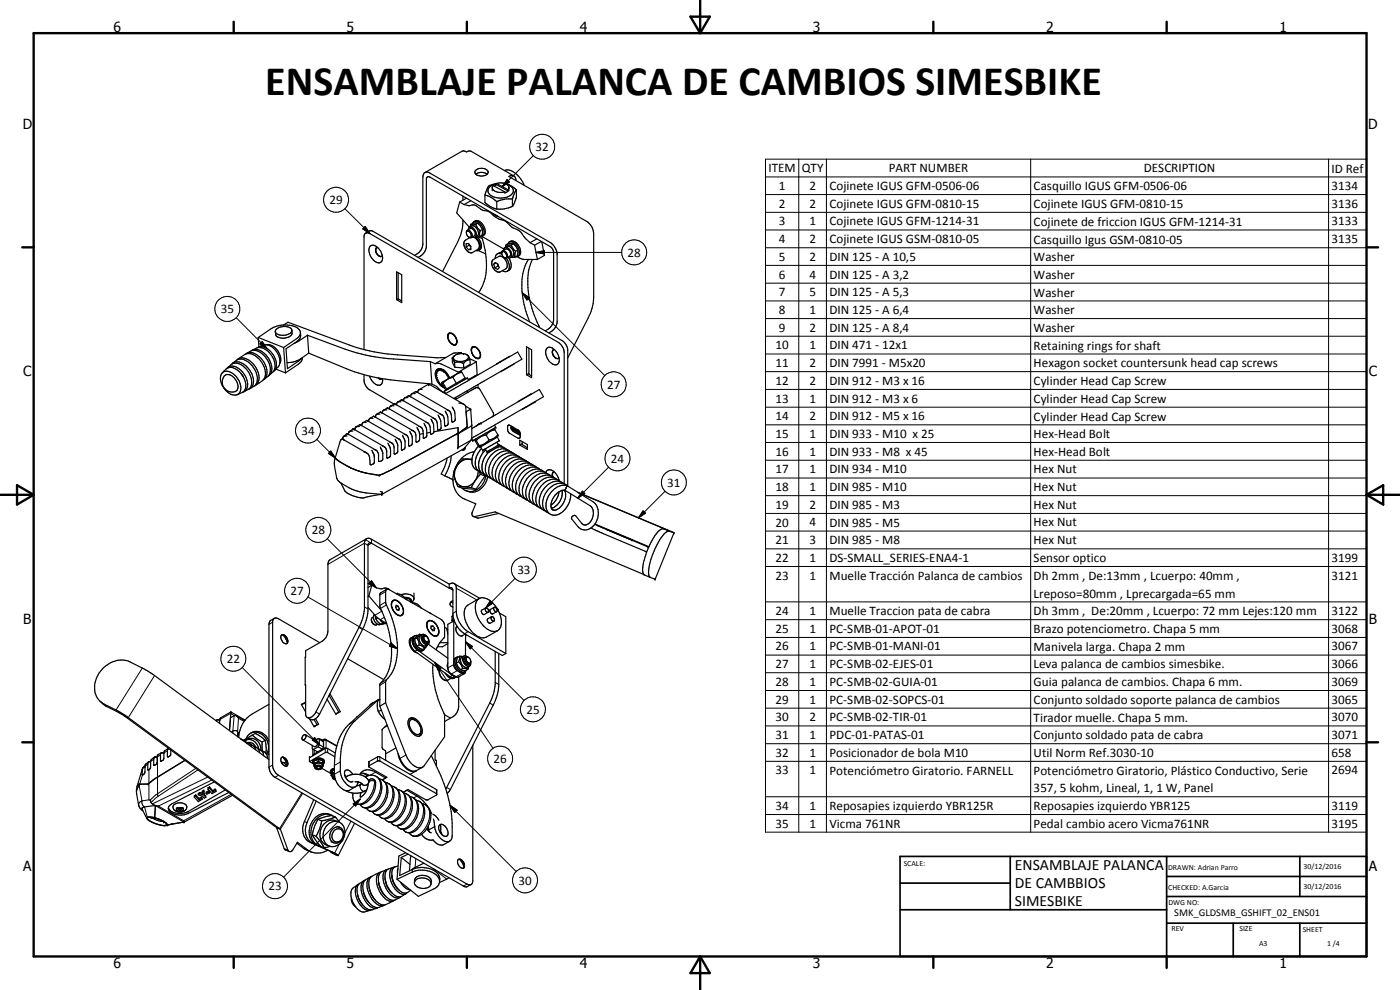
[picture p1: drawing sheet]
<svg xmlns="http://www.w3.org/2000/svg" width="420mm" height="297mm" viewBox="0 0 420 297" stroke-linecap="round" stroke-linejoin="round" font-family="sans-serif">
<defs><g id="words">
<text font-size="12.6" x="79.6" y="28.4">ENSAMBLAJE PALANCA DE CAMBIOS SIMESBIKE</text>
<g font-size="4.7">
<text x="304.6" y="261.1">ENSAMBLAJE PALANCA</text>
<text x="304.6" y="266.5">DE CAMBBIOS</text>
<text x="304.6" y="271.9">SIMESBIKE</text>
</g>
<g font-size="4.2">
<text x="34" y="9.6">6</text>
<text x="104" y="9.6">5</text>
<text x="174" y="9.6">4</text>
<text x="244" y="9.6">3</text>
<text x="314" y="9.6">2</text>
<text x="384" y="9.6">1</text>
<text x="6.8" y="38.7">D</text>
<text x="410.6" y="38.7">D</text>
<text x="7" y="112.9">C</text>
<text x="410.8" y="112.9">C</text>
<text x="7" y="187.1">B</text>
<text x="410.8" y="187.1">B</text>
<text x="7" y="261.4">A</text>
<text x="410.8" y="261.4">A</text>
<text x="34" y="290.4">6</text>
<text x="104" y="290.4">5</text>
<text x="174" y="290.4">4</text>
<text x="244" y="290.4">3</text>
<text x="314" y="290.4">2</text>
<text x="384" y="290.4">1</text>
</g>
<g font-size="3.9">
<text x="160.7" y="45.3">32</text>
<text x="230.6" y="51.7">ITEM</text>
<text x="240.7" y="51.7">QTY</text>
<text x="266.7" y="51.7">PART NUMBER</text>
<text x="343.3" y="51.7">DESCRIPTION</text>
<text x="399.6" y="51.8">ID Ref</text>
<text x="233.8" y="57">1</text>
<text x="242.9" y="57">2</text>
<text x="248.9" y="57">Cojinete IGUS GFM-0506-06</text>
<text x="310.2" y="57.1">Casquillo IGUS GFM-0506-06</text>
<text x="399.6" y="57">3134</text>
<text x="98.9" y="61.3">29</text>
<text x="233.8" y="62.3">2</text>
<text x="242.9" y="62.3">2</text>
<text x="248.9" y="62.4">Cojinete IGUS GFM-0810-15</text>
<text x="310.2" y="62.4">Cojinete IGUS GFM-0810-15</text>
<text x="399.6" y="62.3">3136</text>
<text x="233.8" y="67.6">3</text>
<text x="242.9" y="67.6">1</text>
<text x="248.9" y="67.6">Cojinete IGUS GFM-1214-31</text>
<text x="310.2" y="67.7">Cojinete de friccion IGUS GFM-1214-31</text>
<text x="399.6" y="67.6">3133</text>
<text x="188.3" y="77">28</text>
<text x="233.8" y="72.9">4</text>
<text x="242.9" y="73">2</text>
<text x="248.9" y="73">Cojinete IGUS GSM-0810-05</text>
<text x="310.2" y="73.1">Casquillo Igus GSM-0810-05</text>
<text x="399.6" y="73">3135</text>
<text x="233.8" y="78.3">5</text>
<text x="233.8" y="83.6">6</text>
<text x="242.9" y="78.3">2</text>
<text x="242.9" y="83.6">4</text>
<text x="248.9" y="78.3">DIN 125 - A 10,5</text>
<text x="248.9" y="83.6">DIN 125 - A 3,2</text>
<text x="310.2" y="78.4">Washer</text>
<text x="310.2" y="83.7">Washer</text>
<text x="233.8" y="88.9">7</text>
<text x="242.9" y="88.9">5</text>
<text x="248.9" y="88.9">DIN 125 - A 5,3</text>
<text x="310.2" y="89">Washer</text>
<text x="66.2" y="94">35</text>
<text x="233.8" y="94.2">8</text>
<text x="242.9" y="94.2">1</text>
<text x="248.9" y="94.2">DIN 125 - A 6,4</text>
<text x="310.2" y="94.3">Washer</text>
<text x="233.8" y="99.5">9</text>
<text x="242.9" y="99.5">2</text>
<text x="248.9" y="99.5">DIN 125 - A 8,4</text>
<text x="310.2" y="99.6">Washer</text>
<text x="232.7" y="104.9">10</text>
<text x="242.9" y="104.8">1</text>
<text x="248.9" y="104.9">DIN 471 - 12x1</text>
<text x="310.2" y="104.9">Retaining rings for shaft</text>
<text x="232.7" y="110.2">11</text>
<text x="242.9" y="110.2">2</text>
<text x="248.9" y="110.2">DIN 7991 - M5x20</text>
<text x="310.2" y="110.2">Hexagon socket countersunk head cap screws</text>
<text x="182.2" y="116.6">27</text>
<text x="232.7" y="115.5">12</text>
<text x="242.9" y="115.5">2</text>
<text x="248.9" y="115.5">DIN 912 - M3 x 16</text>
<text x="310.2" y="115.5">Cylinder Head Cap Screw</text>
<text x="232.7" y="120.8">13</text>
<text x="242.9" y="120.8">1</text>
<text x="248.9" y="120.8">DIN 912 - M3 x 6</text>
<text x="310.2" y="120.9">Cylinder Head Cap Screw</text>
<text x="90.5" y="130.5">34</text>
<text x="232.7" y="126.1">14</text>
<text x="232.7" y="131.4">15</text>
<text x="242.9" y="126.1">2</text>
<text x="242.9" y="131.4">1</text>
<text x="248.9" y="126.1">DIN 912 - M5 x 16</text>
<text x="248.9" y="131.4">DIN 933 - M10 x 25</text>
<text x="310.2" y="126.2">Cylinder Head Cap Screw</text>
<text x="310.2" y="131.5">Hex-Head Bolt</text>
<text x="232.7" y="136.7">16</text>
<text x="242.9" y="136.7">1</text>
<text x="248.9" y="136.7">DIN 933 - M8 x 45</text>
<text x="310.2" y="136.8">Hex-Head Bolt</text>
<text x="183.3" y="138.9">24</text>
<text x="232.7" y="142">17</text>
<text x="242.9" y="142">1</text>
<text x="248.9" y="142">DIN 934 - M10</text>
<text x="310.2" y="142">Hex Nut</text>
<text x="200.3" y="146">31</text>
<text x="232.7" y="147.4">18</text>
<text x="242.9" y="147.4">1</text>
<text x="248.9" y="147.4">DIN 985 - M10</text>
<text x="310.2" y="147.4">Hex Nut</text>
<text x="232.7" y="152.7">19</text>
<text x="242.9" y="152.7">2</text>
<text x="248.9" y="152.7">DIN 985 - M3</text>
<text x="310.2" y="152.7">Hex Nut</text>
<text x="93.6" y="160.3">28</text>
<text x="232.7" y="158">20</text>
<text x="242.9" y="157.9">4</text>
<text x="248.9" y="158">DIN 985 - M5</text>
<text x="310.2" y="157.9">Hex Nut</text>
<text x="232.7" y="163.3">21</text>
<text x="242.9" y="163.3">3</text>
<text x="248.9" y="163.3">DIN 985 - M8</text>
<text x="310.2" y="163.3">Hex Nut</text>
<text x="155.3" y="172.2">33</text>
<text x="232.7" y="168.6">22</text>
<text x="232.7" y="173.9">23</text>
<text x="242.9" y="168.6">1</text>
<text x="242.9" y="173.9">1</text>
<text x="248.9" y="168.6">DS-SMALL_SERIES-ENA4-1</text>
<text x="248.9" y="174">Muelle Tracción Palanca de cambios</text>
<text x="310.2" y="168.6">Sensor optico</text>
<text x="310.2" y="174">Dh 2mm , De:13mm , Lcuerpo: 40mm ,</text>
<text x="399.6" y="168.6">3199</text>
<text x="399.6" y="173.9">3121</text>
<text x="87.2" y="178.6">27</text>
<text x="310.2" y="179.3">Lreposo=80mm , Lprecargada=65 mm</text>
<text x="232.7" y="184.5">24</text>
<text x="242.9" y="184.5">1</text>
<text x="248.9" y="184.6">Muelle Traccion pata de cabra</text>
<text x="310.2" y="184.6">Dh 3mm , De:20mm , Lcuerpo: 72 mm Lejes:120 mm</text>
<text x="399.6" y="184.5">3122</text>
<text x="232.7" y="189.9">25</text>
<text x="242.9" y="189.9">1</text>
<text x="248.9" y="189.9">PC-SMB-01-APOT-01</text>
<text x="310.2" y="189.9">Brazo potenciometro. Chapa 5 mm</text>
<text x="399.6" y="189.9">3068</text>
<text x="232.7" y="195.2">26</text>
<text x="242.9" y="195.2">1</text>
<text x="248.9" y="195.2">PC-SMB-01-MANI-01</text>
<text x="310.2" y="195.2">Manivela larga. Chapa 2 mm</text>
<text x="399.6" y="195.2">3067</text>
<text x="68.1" y="198.9">22</text>
<text x="232.7" y="200.5">27</text>
<text x="242.9" y="200.4">1</text>
<text x="248.9" y="200.5">PC-SMB-02-EJES-01</text>
<text x="310.2" y="200.6">Leva palanca de cambios simesbike.</text>
<text x="399.6" y="200.5">3066</text>
<text x="232.7" y="205.8">28</text>
<text x="242.9" y="205.8">1</text>
<text x="248.9" y="205.8">PC-SMB-02-GUIA-01</text>
<text x="310.2" y="205.9">Guia palanca de cambios. Chapa 6 mm.</text>
<text x="399.6" y="205.8">3069</text>
<text x="158" y="214.1">25</text>
<text x="232.7" y="211.1">29</text>
<text x="242.9" y="211.1">1</text>
<text x="248.9" y="211.1">PC-SMB-02-SOPCS-01</text>
<text x="310.2" y="211.2">Conjunto soldado soporte palanca de cambios</text>
<text x="399.6" y="211.1">3065</text>
<text x="232.7" y="216.4">30</text>
<text x="232.7" y="221.7">31</text>
<text x="242.9" y="216.4">2</text>
<text x="242.9" y="221.7">1</text>
<text x="248.9" y="216.4">PC-SMB-02-TIR-01</text>
<text x="248.9" y="221.7">PDC-01-PATAS-01</text>
<text x="310.2" y="216.5">Tirador muelle. Chapa 5 mm.</text>
<text x="310.2" y="221.8">Conjunto soldado pata de cabra</text>
<text x="399.6" y="216.4">3070</text>
<text x="399.6" y="221.7">3071</text>
<text x="232.7" y="227.1">32</text>
<text x="242.9" y="227">1</text>
<text x="248.9" y="227.1">Posicionador de bola M10</text>
<text x="310.2" y="227.1">Util Norm Ref.3030-10</text>
<text x="399.6" y="227.1">658</text>
<text x="148.2" y="228.9">26</text>
<text x="232.7" y="232.4">33</text>
<text x="242.9" y="232.4">1</text>
<text x="248.9" y="232.5">Potenciómetro Giratorio. FARNELL</text>
<text x="310.2" y="232.5">Potenciómetro Giratorio, Plástico Conductivo, Serie</text>
<text x="399.6" y="232.4">2694</text>
<text x="310.2" y="237.7">357, 5 kohm, Lineal, 1, 1 W, Panel</text>
<text x="232.7" y="243">34</text>
<text x="242.9" y="243">1</text>
<text x="248.9" y="243.1">Reposapies izquierdo YBR125R</text>
<text x="310.2" y="243.1">Reposapies izquierdo YBR125</text>
<text x="399.6" y="243">3119</text>
<text x="232.7" y="248.3">35</text>
<text x="242.9" y="248.3">1</text>
<text x="248.9" y="248.3">Vicma 761NR</text>
<text x="310.2" y="248.4">Pedal cambio acero Vicma761NR</text>
<text x="399.6" y="248.3">3195</text>
<text x="80.5" y="267.2">23</text>
<text x="155.6" y="265.4">30</text>
</g>
<text font-size="3.1" x="352.4" y="275">SMK_GLDSMB_GSHIFT_02_ENS01</text>
<g font-size="2.4">
<text x="271.2" y="259.7">SCALE:</text>
<text x="350.6" y="261">DRAWN: Adrian Parro</text>
<text x="391.2" y="260.6">30/12/2016</text>
<text x="350.6" y="267">CHECKED: A.Garcia</text>
<text x="391.2" y="266.7">30/12/2016</text>
<text x="350.6" y="271.4">DWG NO:</text>
<text x="351.6" y="279.3">REV</text>
<text x="372" y="279.4">SIZE</text>
<text x="391" y="279.6">SHEET</text>
<text x="377.9" y="283.8">A3</text>
<text x="398.3" y="283.8">1 /4</text>
</g>
</g></defs>
<g fill="none" stroke="#000" stroke-width=".35">
<path d="M127.5 51.8l-.4 .5-.2 .8v20.3a4 4 0 0 1-2.5 3.2M127.5 51.8l.5-.2 .8 .2 36.3 20.9a4.7 4.7 0 0 1 2.1 3.4v20.6a4 4 0 0 1-2.5 3.2M127.5 51.8l11.2-6.5h.7a.96 .96 0 0 0 1.4 0h.5l12.9 7.5M138.9 58.8v1.3M140 59.5l-2 1.1M142.7 51.2a2.56 2.56 0 0 1 3.8 .4 2.03 2.03 0 0 1-2.8 1.1 1.04 1.04 0 0 1-1-1.5zM142.8 52.3a2.8 2.8 0 0 1 3.4 0M145.5 58.5a6.8 6.8 0 0 1 3.6 2M145.5 58.5v2.2l1.8 1.4 1.8 .6M147.7 56.3l.3-.6 3.5 1.9M147.7 56.3a2.56 2.56 0 0 0 3.5 1.4l.3-.1M147.7 56.3v.9"/>
<path d="M149 55.1a2.52 2.52 0 0 0-2.5 2.4 4.2 4.2 0 0 0 4.9 1.8 2.33 2.33 0 0 0 2.6-2.6l-.9-.9-1.2-.6M149 55.1l-1.1 .2a2.86 2.86 0 0 0-2.2 2.7l-.2 .5M149 55l3.5 1.9M149 55v.4M149 55.4l3.5 1.9M149 55.4l-.8 .4M151.2 55a6.3 6.3 0 0 1 3.8 1.9M151.2 55l1.3 .7 .2 .4v1.1M151.2 55h-2.2M151.4 51.2a4.2 4.2 0 0 1 4.5 2l1.4 2.4M152.5 57.3l-1 .6v-.3M152.5 56.9v.4"/>
<path d="M152.7 56.5l-.2 .4M153.8 59.7h-.6a8.3 8.3 0 0 0-4.1 .8M153.8 59.7v2.2M154.2 52.8l-.7-.1-.8 .3 23.4 13.4a4.4 4.4 0 0 1 2.1 3.7v19.1a14.2 14.2 0 0 1-1.6 6.1l-6.2 12.1M154.2 52.8l.5 .5 .1 .8M155 56.9l-1.2 2.8M155 56.9v2.3l-1.2 2.7M109.8 70l1.2-.7h.8l56.8 32.9a3.8 3.8 0 0 1 1.8 2.7v40.9M112.8 75.6l.6 .9M112.8 75.5l.6 1M113.1 74.3l-.3 .7v.5M113.4 74.3a1.37 1.37 0 0 0-1.4-.8 1.37 1.37 0 0 0-1.2 .9 3.9 3.9 0 0 0 3.1 4.5 1.61 1.61 0 0 0 .9-2.2"/>
<path d="M113.4 76.5l.2 .2M113.4 74.3l.7 .9 .7 1.5M113.4 74.3l-.6 .3v1M113.6 76.7l.6 .3M114.5 76.9l-.3 .1M114.8 76.7l-.3 .3M125.5 77.2a4.1 4.1 0 0 0 2.5-3.2v-20.5l.6-.5 36.9 21.3 .6 1.3v20.5a4 4 0 0 1-2.5 3.2M138 60.6l-.9 3.3 3.8 4.3M138 60.6l1.3 .8M138.9 66a14.1 14.1 0 0 1-1.6 6.7l-4.5 8.7M139.3 61.4l1.3 .3a2.5 2.5 0 0 1 2.6 .3l1.9 1.2a4.1 4.1 0 0 1 3.4 1.8l1.3 .8 1.8 .5 2 1.8a6.7 6.7 0 0 1 4.2 3.5l1.3 1.2M139.9 74.1v-1h.7l.7 .9v.9h-.7"/>
<path d="M139.9 74.1l.7 .8M140 69.7a.62 .62 0 0 1 .6-.4 .62 .62 0 0 1 .6 .6 .74 .74 0 0 1 .3 .7 .74 .74 0 0 1-.5 .6M140.2 69.1l.9-.5a1.47 1.47 0 0 1 1.3 2.1l-.9 .6M140.7 71.2a.69 .69 0 0 0 1-.1 .69 .69 0 0 0-.1-1l-.6-.8-.7-.2a1.35 1.35 0 0 0 .7 2.1M140.8 71.2l-.1 .3M140.8 73.5l-.9 .6M140.8 73.5l.5 .6M140.8 73.3v.2M140.9 68.2l-.4 .8M140.9 68.2a1.77 1.77 0 0 1 2 1.7v.8l-.3 .5M140.9 68.2a1.62 1.62 0 0 1 1.7-.2 1.62 1.62 0 0 1 .9 1.5l-.1 1.2-.8 .5M141.3 60.2l-2 1.2"/>
<path d="M141.3 74.5l-.7 .4M141.3 67.3l1.5 .1M141.3 67.3l-.2 .8M141.8 71.1l.6 .1M141.9 67a1.16 1.16 0 0 1 1.9-.2 3.2 3.2 0 0 1 1.2 3.9l-.4 .2M142.3 66.5a1.91 1.91 0 0 1 2.7 1.1 2.06 2.06 0 0 1-.2 3.2M142.4 71.2a2.51 2.51 0 0 1 1 3.6l-1.7 1a1.82 1.82 0 0 1-2-1.1l-.5-1.2 .1-.9 .3-.5 1.4-.8M142.6 71.2h-.2M142.7 71.1a3.3 3.3 0 0 1 1.1 3.8l-.3 .3M142.8 75.2h.7M142.8 67.4l.5 1 .8 .8M143.2 71.1a2.78 2.78 0 0 1 .8 3.8l-.4 .2"/>
<path d="M143.4 67l-1.5-.1-.6 .4M143.4 67l.8 .8 .6 1M143.4 67l-.6 .4M143.5 71l1.2 .6M143.5 75.2l2.2 1M144 71h-1.2M144.1 69.2l-.1 1.8M144.1 70.9h.5M144.6 70.9a22 22 0 0 1 .5 14.2l-1.4 2.6M144.6 70.9l6.6 3.8M144.8 68.8l-.2 1.9-.6 .3M144.8 68.8l-.7 .4"/>
<path d="M147.9 78l1.8-1a2.48 2.48 0 0 1 2.5 3.1l-.4 .5-1.6 .9a2.42 2.42 0 0 1-2.6-2.7zM148 64.1l1.1 .6M148.2 79.3l.4-.6 .8 .5 .4 1.1-.5 .6-.8-.6M148.2 79.3l.3 1M148.5 64.5l1.1 .5M148.8 78.9l-.6 .4M149.1 60.5v2.2M149.3 79.2l.1 .6M149.4 79.8l-.9 .5M149.4 79.8l.2 .1M150.6 76.2a1.27 1.27 0 0 0-1.4 0 1.27 1.27 0 0 0-.6 1.4M150.6 75.7l-.6 .1-.7 .4"/>
<path d="M150.6 75.7v.2M150.6 75.7a.75 .75 0 0 1 .8-.2 .75 .75 0 0 1 .5 .7l.1 .8-.4 .4M150.8 75.2l.9-.5a1.41 1.41 0 0 1 1.3 2.2l-1 .5M151.3 77.3l.3 .1M151.5 74.3l-.3 .8M151.5 74.3a2.03 2.03 0 0 1 2.1 2v.5l-.4 .5M151.5 74.3a1.68 1.68 0 0 1 1.7-.1 1.68 1.68 0 0 1 1 1.4l-.1 1-.9 .7M151.9 73.4l1.5 .1M151.9 73.4l-.2 .8M152 77.5a3.1 3.1 0 0 1 .3 3.8M152.1 77.4a1.4 1.4 0 0 0-1.4-2.1 1.52 1.52 0 0 0 1.3 2.2M152.1 77.4l-.1 .1"/>
<path d="M152.4 77.2l.2 .1M152.5 73.1a1.46 1.46 0 0 1 2.5 .3 2.72 2.72 0 0 1 .4 3.5l-.6 .1M152.6 77.3a2.48 2.48 0 0 1-.5 4.1l-.5 .1-.9-.3M152.9 72.6a2.31 2.31 0 0 1 3.1 1.7 1.79 1.79 0 0 1-.6 2.7M153.2 77.3h-.6M153.4 77.2h1.1M153.4 73.5l.6 1 .7 .9M153.8 61.9l-2.4 .8h-2.3M154.1 73.2a2.32 2.32 0 0 0-2.2 .2M154.1 73.2l.6 .6 .7 1.2M154.1 73.2l-.7 .3M154.7 75.4l-.2 1.8"/>
<path d="M155.2 77l2.1 .9h4M155.4 75l-.2 1.8-.7 .4M155.4 75l-.7 .4M158.6 77.9a16.9 16.9 0 0 0-1.5 12.5l.7 3.1 1.2 3.1M159.1 72.8l1.3 .8M159.8 77.9a19.2 19.2 0 0 0-.5 13.5l1 3.2 1.6 3.6M160.4 73.6l.9 4.3M161.1 71.7l-2 1.1M162.5 72.4l-2.1 1.2M162.6 72.5l.8 4.1-2.1 1.3M82.8 98.9a3.6 3.6 0 0 1 4.7-.1 1.35 1.35 0 0 1-1.2 1.6 2.73 2.73 0 0 1-3.7-.9zM85 97.5l1.4-.8 19.5 7.2a55 55 0 0 0 13.4 2.6l11.9 .9 2.6-.1"/>
<path d="M87.6 99.1l.1 .8a2.92 2.92 0 0 1-4 1.4l-.9-.6-.2-1.2M90.2 99.8v1.4l-.5 .8-3.9 2.6 .5 6 3.5-2.4 .6-.7M119 81.6l1.6 .8v8.4l-1.6-.9zM119.5 89.7l-.5 .2M119.5 81.8v7.9M119.5 89.7l1.1 .6M134.8 99.9l-.3 .3M66.6 112a2.9 2.9 0 0 1 4.3 .9 4 4 0 0 1 .6 5.3 3 3 0 0 1-3.8-1.1 4.2 4.2 0 0 1-1.1-5.1zM67.3 112.8a2.37 2.37 0 0 1 3.5 1.3 2.26 2.26 0 0 1-.3 3.4 3 3 0 0 1-3.3-1.2 3 3 0 0 1 .1-3.5zM68.1 110.5a3.9 3.9 0 0 1 4.7 2.3M68.1 110.5l-1.4 1.4M68.3 110.3a3.2 3.2 0 0 1 4.2 1 4.9 4.9 0 0 1 1.2 5.8l-.8 .5"/>
<path d="M68.3 110.3l-.2 .2M69.6 109.2a3.1 3.1 0 0 1 4.5 .9 4.9 4.9 0 0 1 1.4 6.1l-.5 .4M69.6 109.2a3.7 3.7 0 0 1 4.4 1.6 4.9 4.9 0 0 1 1 5.7l-.3 .2M69.6 109.2l-1.3 1.1M71.2 107.9l-1.4 1.1M71.2 107.9a4.6 4.6 0 0 1 5.3 3.1 4 4 0 0 1 0 4.7M71.7 107.6a4.7 4.7 0 0 1 5.2 2.8 3.9 3.9 0 0 1-.2 5.2M72.4 112.1l.4 .6M72.8 112.7l.2 .4M72.8 112.8a3.8 3.8 0 0 1 .1 4.8M72.9 117.6l-1.7 .8M73.7 106.2a4.7 4.7 0 0 1 5.1 2.9 4.3 4.3 0 0 1 .2 4.9"/>
<path d="M73.7 106.2l-2.5 1.7M74 106a3.5 3.5 0 0 1 4.1 1.3 5 5 0 0 1 1.4 6.3l-.2 .2M74 106l-.3 .2M74 106a3.8 3.8 0 0 1 5.6 1 4.9 4.9 0 0 1 1 5.8M74.7 116.7l-1.5 .8M75 116.6l-.3 .2M75.7 105.1a3.9 3.9 0 0 1 4.5 1.8 5.3 5.3 0 0 1 1.1 5.2l-.8 .7M75.7 105.1l-.2 .1M76.7 115.6l-1.7 1M77.2 104.3a3.9 3.9 0 0 1 4.9 2.3 4 4 0 0 1 .2 4.7M77.2 104.3a5.5 5.5 0 0 1 5.4 5.4l-.5 1.7M77.2 104.3l-1.5 .8"/>
<path d="M77.5 104.2a3.9 3.9 0 0 1 5.8 1.8 3.6 3.6 0 0 1-1 5.3M77.5 101.3l3.9-2.7a8.4 8.4 0 0 1 7.9-.2 1.8 1.8 0 0 1 .8 1.7 1.8 1.8 0 0 1-1.1 1.5l-3.9 2.7M77.5 101.3l7.6 3M77.5 101.3l.2 2.8M79 114l-2.3 1.6M79.3 113.8l-.3 .2M80.2 103.5a4.3 4.3 0 0 1 3.8 5.6M80.6 112.8l-1.3 1M82.1 111.4l-1.3 1.2M82.3 111.3l-.2 .1M82.8 110.7l2.9 1.2M85.1 104.3l.6 7.6"/>
<path d="M90.7 107.3l-.2 .9-.6 .8-4.2 2.9M92.3 100.6l11.3 4.2a53.5 53.5 0 0 0 14.5 2.9l11 .8M92.3 100.6l-4 2.4M92.3 100.6l.4 5.4M92.7 106l11.3 4.7a53.5 53.5 0 0 0 14.6 3.4l11 1.1M92.7 106l-3.3 2.1-1.3 .5-2 .2M109.3 104.9v-34.1a1.04 1.04 0 0 1 .6-.9 1.04 1.04 0 0 1 1.1 .2l56.6 32.6a4.1 4.1 0 0 1 1.7 2.8v39.7M109.3 112.4v1.9a3.8 3.8 0 0 0 1.7 2.7l7.3 4.2M110.9 112.8a3.1 3.1 0 0 0 3.3 2.6l.5-.5 .1-1.3M113.5 113.4l.7 .3M113.6 113.4l.6 .3M114.5 113.7h-.3"/>
<path d="M114.6 113.6l-.4 .1M122.5 119.3l-1.1 .2-.3 .8M122.6 118.7v.1M122.8 118.7l-1.4 .7M122.8 118.7l.2 .3M122.8 118.8l9.8 5.7M123.6 118.2l-.3 .8M124.6 118.1l-1 .1M124.9 117.5l9.8 5.7M125.1 117.8l-.4-.3-1.1 .7M126.7 116.9a.89 .89 0 0 0-1 0 .89 .89 0 0 0-.3 .9M128.7 115.2v.5"/>
<path d="M128.7 115.2l-3 1.8M128.7 115.2l10.5 6.1M129.1 108.5l1.5 .6M129.1 108.5l.5 6.7M129.6 115.2l1.5 .8 1 1.1 1.6 .9M130.6 109.1h1.6l5.4 2.6M131 111.6l-.1 1.3 .3 .4-.1 .4 .9 1.5 .4 .1M131.3 111.5l-.3 .1M131.3 111.2v.3l-.3 .1M131.6 111l-.2 .2M131.6 111l-.3 .2M131.8 111l.3 .2 .2-.2"/>
<path d="M131.8 111l-.2 .3-.3-.1M131.8 110.9l.2-.1-.2 .2M132.3 110.9l.3-.1-.3 .2M132.3 111l.4 .3M132.4 115.3h.1M132.4 115.3l.9 .8M132.7 114.7l.3 .2M132.7 114.7v.4l1 1.7 .3-.1M132.8 110.9l.2 .1M132.9 111.2l.3 .4M132.9 111.2l-.2 .1M133 115.7v.1"/>
<path d="M133 114.9l1 1.8M133.1 111l-.4 .3M133.2 111.6l.3 .1M133.2 111l-.3 .2M133.5 111.7l.2 .4M133.6 111.4l-.4 .2M133.7 118.2l21.7-12.6 1.2 2.2-20.4 11.8M133.7 112.1l.4 .2M133.7 111.5l-.2 .2M133.8 107.3l-3.2 1.8M134.1 112.3l.1 .4M134.1 111.9l-.4 .2"/>
<path d="M134.2 112.7l.3 .3M134.2 116.6l.1 .2M134.3 112.2l-.2 .1M134.4 100.4a2.53 2.53 0 0 0 2.2 3.1l.2-.1M134.4 100.6a2.85 2.85 0 0 0 1.3 2.6M134.5 100.6l.2-.4a1.38 1.38 0 0 1 1.9 .8 1.45 1.45 0 0 1 0 2.4l-.7-.1M134.5 100.4l.2-.3a2.07 2.07 0 0 1 2.4 2.1l-.1 1.1-.5 .2M134.5 100.4l-.1 .2M134.5 100.6l-.1 .2M134.5 113.4l.2 .2M134.5 113v.4M134.5 112.5l-.3 .2"/>
<path d="M134.7 113.6l-1.7 1.3M134.7 113.6l-2 1.1M134.7 112.9l-.2 .1M134.8 113.2l-.3 .2M134.9 113.5a3.7 3.7 0 0 0-3.4-2.8 2.32 2.32 0 0 0-.5 3.3l.9 1.4 1.6 1.1M135 113.4l-.3 .2M135.7 107.4l.7 1.4M135.7 107.4l.1 1.4 .7 1.4M135.7 103.2l.7 .3M135.8 103.3h.1M135.9 113.2l-1.2 .4M135.9 113.2l1 1.8"/>
<path d="M136.2 106.9l-.5 .5M136.4 108.8a2.87 2.87 0 0 1 2.7 .3M136.4 108.8l.1 1.4M136.5 106.7l-.3 .2M136.5 110.2l2.7 .2M136.6 119.4l.3 .1M136.7 119.3l.3 .4M136.9 115l-2.9 1.7M137.4 112l-2.4 1.4M137.4 106h.7M137.5 106h-1.4l-2.3 1.3M137.5 106l.4 .1"/>
<path d="M137.6 111.7v.2M138.1 106v.1M138.4 111.5l-1.3 .7-1.2 1M138.4 111.5l.1 .1M138.5 105.8v.3M138.5 105.8l-.4 .2M138.5 105.8l-1.1 .2M138.5 111.6l.1 .1M138.6 111.7l-1.2 .3M138.6 111.7l1 1.8-2.7 1.5M139.1 106.1h.1M139.1 109.1l.1 1.3"/>
<path d="M139.1 113.7l.2 .3M140.1 106.4l.3 .2M140.1 106.4a3.6 3.6 0 0 0-3.9 .5M140.1 106.4l.4 .4a1.14 1.14 0 0 1-1.2 1.5 2.93 2.93 0 0 1-3.2-.6l.1-.8M140.2 117.3l.2 .4M140.5 106.7l.4 .9M140.7 114.1l-.5-.7-6.6 3.9-.3 .1 .5 .7M140.9 107.6l.1 .3M140.9 107.6l2 .9M141 107.9a2.28 2.28 0 0 0-1.9 1.2M141 107.9l.1 1.4-1.9 1.1M141.5 104.8a.96 .96 0 0 1 .9-.7 .96 .96 0 0 1 .9 .6 1.73 1.73 0 0 1 .2 2.8h-.4"/>
<path d="M141.6 104.5a2.79 2.79 0 0 0 1.5 3M141.6 104.3a1.32 1.32 0 0 1 2.1 .8 1.79 1.79 0 0 1 0 2.5M141.8 104.1a2.5 2.5 0 0 0 1.3 3.5h.2M142.4 112.8l.3 .1M142.6 116.5h.1M142.6 116.5l-5.9 3.4M142.9 108.5l.3 3.9-2.7 1.5M142.9 108.5l-5.3 3.2M143.1 107.5l.2 .1M143.4 115.4l.1 1M143.5 116.4l.5 .4 4.1 7.2-.1 .8-.4 .3M143.5 116.4l-.8 .1"/>
<path d="M143.7 107.6h-.2M143.7 107.6h-.4M143.8 107.5l-.1 .1M150.1 108.6h.1M151.4 110.8v.1M152.9 107.1v-.2l-3.9 2.4M154.2 109.2v.1M154.2 109.3l-3.9 2.1M156.6 119.8v.1M158 104.1l1.5 .8v8.4l-1.5-.9zM158.7 112l-.7 .4M158.7 104.5v7.8l.8 .5"/>
<path d="M159.3 118.2v.1M159.4 118.3l-3.8 2.2M165.9 105.1a2.03 2.03 0 0 0 1.3 2.5M166.4 104.9h-.2a1.43 1.43 0 0 0 .4 2.4l.6 .3M166.4 104.9a1.41 1.41 0 0 0-1.3-.7 1.41 1.41 0 0 0-1.2 .8 3.9 3.9 0 0 0 3 4.5 1.54 1.54 0 0 0 .9-2.2M166.4 104.9l.8 .9 .6 1.5M167.4 107.6h-.2M167.6 107.5l-.2 .1M167.8 107.3l-.4 .3M100.7 137.2l.1 .4M100.7 137.2l-.3 1.3v1.4l.9 4.1a7.4 7.4 0 0 0 3.3 2.3l1.5 .7 2.6 .7 5.9 .6M100.7 137.4l1.6 1.3 3.4 1.9"/>
<path d="M102.9 131.8l.5 .4M102.9 131.8h-.5l-.3 .5-1.4 4.9M102.9 131.8l7.1 4.1M103.1 131l-.2 .8M104.2 130.8l-1.1 .2M104.3 130.2l8.5 4.9M104.4 130.2h-.4l-.9 .8M104.4 130.2l.2 .2M105.9 129.3l-1 .2-.3 .8M106.1 128.8l.3 .2M106.1 128.8l-.2-.1-1.1 .8M106.1 128.7l9.2 5.3"/>
<path d="M107 128l-.2 .1M107 128l-.3 .2-.2 .7M107 128h.9M108.2 127.5l9.3 5.4M108.4 127.7l-.5-.3-.9 .6M109.2 135.6l.8 .3M109.9 126.7l-1.1 .2-.2 .8M110.2 126.2l9.5 5.5M110.4 126.4l-.3-.2-1.2 .7M111 125.6l-.3 .3-.1 .5M111.6 135.1l.7 1.6v2.1l-.3 .4-.8 .2-.2-.7a2.73 2.73 0 0 0-1-2.8M112 125.5l-1 .1"/>
<path d="M112.2 124.9l-1.3 .7M112.2 124.9l.3 .3M112.2 134.8l.6 .2M112.3 124.9l9.6 5.6M112.8 135l.4 .3 .4 .8 .1 2.3 .8-.1 .3-.5M114 123.7h.1M114 124.2a.89 .89 0 0 0-.9 .1 .89 .89 0 0 0-.4 .9M114 123.7l-1 .6M114.1 123.7h.2M114.1 134.1l.7 1.5 .1 2.2M114.3 123.7l.2 .3M114.3 123.7l9.8 5.6"/>
<path d="M114.7 133.8l.6 .2M114.9 137.8h-.1M116.1 123l-1.1 .1-.2 .9M116.4 122.4l.2 .3M116.4 122.4l-1.3 .7M116.4 133l.7 1.4 .1 2.2-.3 .6-.5 .2-.3-.2-.1-2.1-.7-1.1M116.4 122.4l9.8 5.7M118.2 121.8a.91 .91 0 0 0-.9 0 .91 .91 0 0 0-.4 .9M118.3 121.2l-1.1 .6M118.5 121.2l9.8 5.7M118.6 121.2l.2 .3M118.6 121.2h-.3"/>
<path d="M118.6 131.8l.7 1.5 .1 2.3-.9 .7-.2-.3v-1.8a1.55 1.55 0 0 0-1.3-1.5M119.2 131.5l.5 .2M120.3 120.6a.88 .88 0 0 0-.9 0 .88 .88 0 0 0-.4 .9M120.4 120l-1.1 .6M120.4 120h.1M120.4 120h.3M120.7 120l.2 .3M120.7 120l9.8 5.6M120.8 130.6l.8 1.8v1.8a.9 .9 0 0 1-1.1 .7l-.1-2.2-.4-.7-.3-.3M123 129.4l.7 1.5v2.2l-.8 .8-.3-.3v-1.9a1.53 1.53 0 0 0-1.3-1.4M123.5 129.1a1.61 1.61 0 0 1 1.3 1.7l.1 1.8a.93 .93 0 0 0 1-.8v-1.5M125.1 128.2l.8 2.1"/>
<path d="M125.6 127.9l.6 .2M126.2 128.1l.6 .6 .2 1.4M127 130.1l-1.1 .2M127.2 127l.7 1.4 .2 1.5M127.8 126.7a1.52 1.52 0 0 1 1.3 1.6l.1 1.4M128.1 129.9l-.1 1-.7 .6-.3-.1v-1.3M129.2 129.7l-1.1 .2M129.4 125.7l.7 1.7 .1 2.1M130.2 129.5a.72 .72 0 0 1-1 .7v-.5M131.5 124.5l.7 1.7 .2 2-.1 .5-.7 .4-.3-.2-.1-1.9a1.7 1.7 0 0 0-1.3-1.6M133.6 123.3l.8 1.6 .1 2.1a.82 .82 0 0 1-.9 .8l-.3-2a1.51 1.51 0 0 0-1.3-1.6M134.1 123l.6 .2"/>
<path d="M134.2 137.5l-.7 2.5-1.1 2.2 1.1 .6M135.4 136.8a15 15 0 0 1-1.9 6M135.7 122.1l.4 .7a3.9 3.9 0 0 1 .5 3 .78 .78 0 0 1-1 .7v-.1a4.3 4.3 0 0 0-.5-2.8l-.4-.4M137.3 139.6l-1.2 2.1 .5 2.1M137.3 139.6a4.7 4.7 0 0 0-.7 4.2M137.4 128.3l-.1 6.3 .3-.4M137.4 128.3l-7.2 1.2M137.4 128.3l.2 1.7M137.6 130v4.2M137.6 130l-22.6 12.2-1.2 .4-4.2-.7M137.7 120.9a2.21 2.21 0 0 1 2 1M138.6 135h.4"/>
<path d="M138.8 134.9l.2 .1M139.6 134.2l-.1 .5-.5 .3M139.7 121.9l1.6 .9M139.7 121.9l.5 6.2M140.2 128.1h.1M140.2 128.1l-2.6 1.9M140.7 137.8l-.5-.1a2.64 2.64 0 0 0-2.9 1.9M141 137.8l.6 .2M141.3 122.8l.2 5-3.9 2.3M141.3 122.8l-1.4 .7 .3 4.6M141.5 132l-2.3 2.6-24.6 13.7M141.6 128.6l20.3-11.7 1.2 2.1-21.5 12.5"/>
<path d="M141.6 127.6l-.1 4.3-3.9 2.3M141.6 137.8l.2 1.7a2.31 2.31 0 0 0 1.6 1.6M141.6 137.8a4 4 0 0 0-4.3 1.8M141.6 137.8h-.3M142.4 135.5a7.9 7.9 0 0 0-6.1 5.9M142.6 132.1l.9 1.8M142.6 132.1l.3 .1M142.7 131.8h.1M142.8 131.7h.1M142.8 132v.1M142.8 131.7l-.1 .3M142.9 132.2l.9 1.5"/>
<path d="M143.5 133.9l.7 .1M143.5 133.9l-1.3 1.9-.6 2M143.8 133.7v.3M144.3 127l-1.5 .9M144.5 134.6l-1.6 2.4a4 4 0 0 0 .5 4.1M145.6 134.7l.5 .9M145.7 134.9a5.7 5.7 0 0 0-1.6 6.5l.5 .5 .8 .5M145.9 130.5a5 5 0 0 0-3 1.7M145.9 130.5l.9 1.5M146.6 135.7l-1.2 1.7a4.5 4.5 0 0 0 0 5M146.8 132a5 5 0 0 1-3 1.7M147.9 128.8l.6 .1"/>
<path d="M148.4 127.6l.4 .6-6.9 4-.3-.5M148.5 128.9a4.5 4.5 0 0 0-2.6 1.6M148.5 128.9l.9 1.6M149.1 132.7l.5 .9M149.3 131.1l-5.1 2.9M149.3 131.1l.5 1.1M149.3 133.1l.7 .5M149.4 130.5a4.2 4.2 0 0 1-2.6 1.5M149.4 130.5l.1 .2M149.4 134.1l-2.8 1.6-.5-.1M149.4 134.1l1.4 .1 1.2 .6M149.5 130.7h.1"/>
<path d="M149.5 130.7l-.2 .4M149.6 133.5l1.4 .7M149.6 133.6l-3.5 2M149.6 133.6l-.2 .5M149.8 132.2l-4.9 2.9-.7-1.1M149.8 132.2h.1M153 135.4a4.2 4.2 0 0 0-6 1.6 4.8 4.8 0 0 0-.6 6l1.1 .6M153.4 127.8v.9M153.4 128.3h.1M153.4 128.7l.7 .8 2 1.1-2.2-1.3M153.4 127.9v.6M153.4 128.7l2.7 1.5"/>
<path d="M153.5 128.7l2.6 1.5M153.6 127.9v.7M153.7 128.5l-.1 .1M153.7 128v.5M153.7 128.5h.1M153.8 128.1v.6l-.2-.1M153.9 128.8l1.5 .9v-.7M153.9 128.1v.7M154 136a3.6 3.6 0 0 0-4.9 .5 5.5 5.5 0 0 0-1.9 6.8l1.3 .9M154.1 128.7v-.5a.99 .99 0 0 0 1.3 .8M154.1 128.7l-.2 .1M154.1 128.7l1.3 .8"/>
<path d="M155.1 136.7l-.6-.4a3.9 3.9 0 0 0-4.8 1.1 5.2 5.2 0 0 0-1.1 6.9l.9 .5M155.4 129l-2.3-1.4-.4-.1-.3 .2v1.5l.5 .8 2.8 1.5 .4-.3v-1.2M155.4 129l.2 .1M155.5 129.1v.6M155.5 129.7l.6 .3M155.6 129.1l.4 .5M155.7 129.6l-.2 .1M155.7 129.2v.4M155.7 129.6l.3 .2M155.8 129.4l.2 .3M156 132.1l2.3 1.3v1.4l-2.3-1.3zM156 129.6v.2"/>
<path d="M156 129.8l.1 .2M156.1 137.2l-1.1-.6a5.3 5.3 0 0 0-5.9 4 3.9 3.9 0 0 0 .3 4.2M156.7 133.1l-.7 .4M156.7 132.5v.9l1.6 .9M157.1 137.8l-.6-.3a4 4 0 0 0-4.7 1.1 5.3 5.3 0 0 0-1.4 6.8l1.1 .6M157.9 122.1v.1M158.1 138.5l-.2-.2a3.9 3.9 0 0 0-5.1 .9 5.4 5.4 0 0 0-1.6 6.5l1.3 .9M159.1 139.1l-1.1-.7a5.8 5.8 0 0 0-6.2 6.7 2.41 2.41 0 0 0 1.7 2.1M159.5 121.1v.1M160.1 139.7l-.1-.2a3.9 3.9 0 0 0-5.5 1.3 4.9 4.9 0 0 0-.9 6.5l.9 .5M160.5 120.6h.1M160.7 120.4l-3.9 2.3"/>
<path d="M102.3 144.9l.6 1.2a5.4 5.4 0 0 0 4.5 3.1l1.8 .2 5-1.1M105.7 140.6l1.5 .6M105.7 140.6l.5 .2M106.7 141l2.9 .9M109.2 141.8l.4 .1M114.1 147.4l.6 .3M114.7 147.7h.1M114.8 147.7l-.2 .6M114.8 148h-.1M133.5 142.8l2.4 1.1M136.1 141.9a6.8 6.8 0 0 0 3.3 7.8l3.4 1.5-1.1 2.5a.84 .84 0 0 0 .6 1.3l6.3-1.4 44.6 18.7M136.6 143.8a3.4 3.4 0 0 0 3.6 2.4l1.3 .1"/>
<path d="M136.6 143.8l.8 2.2M137.4 146l1.4 .5 4 .3M138.7 146.5l1.2 .7M141.5 146.3l1.3 .5M142.6 144.2a4.5 4.5 0 0 1-5 1.8h-.2M142.6 144.2l-1.1 2.1M143.4 141.1l.4 .4M143.5 141.3l-.4 2.1-.5 .8M143.8 141.5l.6 .3M143.8 141.5l.4 .8M144.2 142.3l-1.6 1.9M144.2 142.3l1.4 .5"/>
<path d="M145.4 142.4l.2 .4M145.4 142.4l.4 .3M145.6 142.8l-2.8 4M145.8 142.7a4.8 4.8 0 0 1-5.9 4.5M145.8 142.7l.7 .3M146.4 143a4.8 4.8 0 0 1-6.5 4.2M149.4 144.8l1.1 .6M149.7 154.1l-6.1 1.3-1.5-.4M155.5 148.4l1 .6M156.5 149l1.1 .6M161.1 140.3a3.7 3.7 0 0 0-4.9 .4 5.7 5.7 0 0 0-1.9 6.8l.7 .7 .5 .2M161.6 152.1l1 .6"/>
<path d="M162.1 140.9a3.4 3.4 0 0 0-4.5 .1 6 6 0 0 0-2.5 6.9l.4 .5M163.1 141.5a3.7 3.7 0 0 0-5.3 .8 5.4 5.4 0 0 0-1.5 6.4l.2 .3M163.8 141.8l-.2-.1a4.3 4.3 0 0 0-5.5 1.9 4.8 4.8 0 0 0-.5 6l1 .6M163.8 141.8a1.47 1.47 0 0 1 1.4-.9 1.47 1.47 0 0 1 1.3 .9l1 1.3 .3 1.1M163.8 141.8l.4 .3M165.2 142.7l-1.2-.6a4.4 4.4 0 0 0-4.8 2.2 4.6 4.6 0 0 0-.5 6.1l.9 .5M165.9 141.8l-.2 .5 .2 .7M165.9 141.8l-.1 .8 .2 .6M166 143.2a3.6 3.6 0 0 0-4.8 .6 5.6 5.6 0 0 0-1.9 6.7l.5 .6 .8 .4M166 143.2l.2 .1M166.4 141.6l-.5 .2M167.2 143.9l-.2-.1a4.2 4.2 0 0 0-5.8 1.7 4.9 4.9 0 0 0-.8 5.8l1.2 .8"/>
<path d="M167.7 144.1a4.4 4.4 0 0 0-5.5 2 4.9 4.9 0 0 0-.6 6M167.7 144.1l.5 .4M167.7 147.6a5.3 5.3 0 0 1-2.4 4M167.8 144l-.1 .1M168.7 147.2v1.1a4.6 4.6 0 0 1-3.2 4.2M169.2 145.1l-.5-.4a4.3 4.3 0 0 0-5.5 2 4.7 4.7 0 0 0-.5 6.1l.9 .5M169.3 145.2l1 .6M169.3 145.2a4.5 4.5 0 0 0-5.1 2.1 4.7 4.7 0 0 0-.5 6.1l.9 .5M169.4 147.1a4.6 4.6 0 0 1-1.3 5.1 1.64 1.64 0 0 1-2.6 .3 4.5 4.5 0 0 1 4.1-5.4M169.6 147.1l7.6 4.7 .5 .6 .3 .8a4 4 0 0 1-1.7 4.1 1.29 1.29 0 0 1-1.7-.3l-1.8-2.3a.86 .86 0 0 0-1.2 1l1.8 2.3a2.85 2.85 0 0 0 4 .4M169.6 147v.1M169.6 147.1h.1"/>
<path d="M170.1 145.8l-.5 1.2M170.2 145.7l-.1 .1M170.2 145.7a5.3 5.3 0 0 0-5.5 3 4.4 4.4 0 0 0 .2 5.4 3.9 3.9 0 0 0 5.2-2 6.4 6.4 0 0 0 1.2-3.9M170.2 145.7l7.8 4.8a5 5 0 0 1 .6 6.7M173.4 147.7l28.9 12.2M173.6 147.8l26.8 11.3-1.3-.4a2.71 2.71 0 0 0-2.2 1.6 21.6 21.6 0 0 0-4 11.2l.3 1 2 .8M177.4 158.4l16.7 7.2M178.5 157.3l16.2 6.9M178.6 157.2l16.2 6.8M178.6 157.2l-1.2 1.2M182 158.8l.3 .1M182.3 158.9l7.3 3.1"/>
<path d="M182.3 158.9l7 2.9M202.3 159.9l-5.7 13.9-1.4-.5M202.3 159.9l-1.4-.5a3.4 3.4 0 0 0-2.6 2.1 19.5 19.5 0 0 0-3.6 11.1l.5 .7M110 161.6l-.6 1.1v20.1a14.3 14.3 0 0 1-1.7 5.5l-12.9 25.3a2.36 2.36 0 0 1-2.6 1.7M110 161.6l-11 6.3-.4 .6-.2 .8v20.1a3.8 3.8 0 0 1-1.7 3l-5 2.8-.1 2.2M110 161.6l.7-.1 .8 .3 23.3 13.5M110.4 175l1.1 .6M110.7 178.8l-.3 .2M110.7 178.8l3.8 4.5M111.6 175.6l-.9 3.2M111.6 175.6l-1.2 .7M111.6 175.6a4.3 4.3 0 0 0 4.2 .8l1 .5"/>
<path d="M116 176.8l-1.9 1.3-.1 3.8a32.3 32.3 0 0 1 3.3 16.4 12.4 12.4 0 0 1-3.3 7.1v6.5M116 176.8l-.3 .7 .1 3.3a31.9 31.9 0 0 1 3.4 15.7 12.5 12.5 0 0 1-3.4 7.9l-.1 6.5M116 176.8l.8 .1M116.8 176.9l15.8 9.1 .5 .6 .3 1.1v3.5a11.2 11.2 0 0 0-2.5 3.7M119 178.2a3.6 3.6 0 0 1 3 1.7l.2 .1M119.2 177.9v.3M120.3 178.4a3.3 3.3 0 0 1 3.9 1.1M121.4 179.2a1.79 1.79 0 0 1 2.1 1.1l-.2 .4 .3 .1a3.9 3.9 0 0 1 3 1.7M121.6 179.5a1.09 1.09 0 0 1 1.5 1M124.2 177.9v2l-.8 .8M134.8 176.5l-23.3-13.5-.6-.1-.3 .2-.2 .3v19.9l-.5 2.8-.8 2.1-13.2 26-.9 1.2-.8 .5M134.8 176.5l.8-.1 .3 .7v7.3l.4 2"/>
<path d="M134.8 175.3v1.2M136.3 175.1l.6 1v7.3a7.8 7.8 0 0 0 3.6 6.1l11.3 6.6M136.3 175.1l-.6-.1-.9 .3M136.3 175.1l7.7 4.4M143.5 179.8a3.4 3.4 0 0 1 4.4 1.1 7.3 7.3 0 0 1 2.2 7.5 2.55 2.55 0 0 1-4.1 .2 7.6 7.6 0 0 1-3-8.2zM143.8 179.6l-3.3 1.9a4.4 4.4 0 0 0-.6 5.4 6.7 6.7 0 0 0 5.1 4.5l1-.3 3.3-1.9M189.4 161.9l.1 .1M189.5 162h.1M82.3 185.5l-1.2 .8-.4 1v42.9a3.9 3.9 0 0 0 1.8 3l56.8 32.8 .9 .1 1.2-.7M84.7 190.4l-.1 .1a1.53 1.53 0 0 0 .3 2.2l.9 .5 .5-.4M84.7 190.4h.2M84.7 190.5h-.2"/>
<path d="M84.9 190.5l.7 .9 .7 1.5M84.9 190.4l1 .7M84.9 190.5l1 .7M85.9 191.2l.4 .7v.9M85.9 191.1l.5 1.1-.1 .6M91.7 197.2l-.1 8.3M96 192.8l-12.4-7.1a1.06 1.06 0 0 0-1.1-.2 1.06 1.06 0 0 0-.7 .9v43.5a4 4 0 0 0 1.8 2.7l56.6 32.7a1.04 1.04 0 0 0 1.1 .2 1.04 1.04 0 0 0 .6-1v-40.9M104.3 197.7l10.9 6.2M110.4 182.2l3 3.3 2.6 1.6M111.5 185.9v.6M111.5 186.2l.1 .2M111.6 186.4l.1 .2"/>
<path d="M111.6 186.7l.1 .2M111.7 186.6l.6 .8M111.8 186.9l.7 .6 .8-.2M112 185.1l-.4 .3-.1 .8M112.3 184.4a2.03 2.03 0 0 0 1.8 3l.1-.1M112.6 184.7l.2 1M112.8 185.7l.8 1.1 .7 .5M113.4 185.4l-.6 .3M113.9 185.8l1 1M114.9 186.8l1.1 .3M114.9 186.8l.1 .1M115 186.9h.1"/>
<path d="M115 186.9l-.7 .4M115.4 187.1l-1.1 .2M117.5 181.7a1.25 1.25 0 0 1 .6-1.6 1.25 1.25 0 0 1 1.6 .5 3.3 3.3 0 0 1 1.1 3.8 1.42 1.42 0 0 1-2.2-.4M117.5 181.7l.3 1M117.8 182.7l.3 .7M117.8 182.7l.3 .6M118 180.2l-.1 .1M118.1 180.2l-.4 .3-.2 1.2M118.1 180.2a2.64 2.64 0 0 1 2.8 2.5l.2 .6M118.1 183.3l.5 .7M118.1 183.4l.3 .3M119.5 181.9l-.6-.3-.2 .6 .4 .7 .6 .3 .2-.6"/>
<path d="M119.5 181.9l.4 .7M119.5 181.9l-.8 .4M119.9 182.6l-.7 .4M121.1 183.6a1.26 1.26 0 0 1-1.1 1.1 1.26 1.26 0 0 1-1.4-.8M123.5 191.3a1.52 1.52 0 0 0-.5 2.2 3.4 3.4 0 0 0 2.2 2.4M123.5 191.3a2.85 2.85 0 0 0 1 4.1l10.8 7.8 .8 .2 .5-.1M123.9 193l.2 .7M123.9 193l.1 .3M124.1 193.7l.6 .9M124.1 193.7l.2 .3M124.2 190.9a1.67 1.67 0 0 0-.3 2.1M124.2 190.9l-.7 .4"/>
<path d="M124.3 194l.4 .6M124.4 191.8l.8 2M124.6 190.8l-.4 .1M124.7 194.6l.6 .4M125.1 191.4l.5 .9 .2 1.2M125.1 191.4l-.7 .4M125.2 193.8l1.6 1.1 .7-.4M125.3 195l10.5 7.6M125.3 195l.8 .4 1-.3M125.3 190.7l-.3-.1a1.4 1.4 0 0 0-.8 2.2 2.9 2.9 0 0 0 2.7 2.3l.6-.7M125.3 190.7l-.9 1.1M125.8 193.5l1.7 1"/>
<path d="M125.8 193.5l-.6 .3M125.9 190.9l.2-.1a1.58 1.58 0 0 1 2.5 1 1.36 1.36 0 0 1-1.1 2 2.29 2.29 0 0 1-1.6-2.9zM126 190.3l.5 .2M126 190.3l-.9 1.1M126 190.3l-.7 .4M126.6 190.5a2.09 2.09 0 0 0 1.8 2.9M127.1 190.8h.6M127.1 190.8a1.47 1.47 0 0 0 1.2 2.1M127.1 190.7a1.36 1.36 0 0 0-.2 1.5 1.36 1.36 0 0 0 1.3 .8M127.7 190.8a1.32 1.32 0 0 1 .6 2.1M127.7 190.8h-.2a1.02 1.02 0 0 0-.1 1.2 1.02 1.02 0 0 0 1.2 .4v-.1M127.7 190.8l.2 .1"/>
<path d="M128.3 193.5l-.8 1M128.6 193.3l5.8 4.2M128.6 186.4h.1M128.8 183.8l.6 .3M130 199.3a32 32 0 0 0 3.4 15.2v6.6l-6.1 8.6a2.29 2.29 0 0 1-3.4-.3l-1.4-1.5-.7-1.4-6.1-15.6M130 187.8h-.6l-.1 .7 .5 .7h.6l.1-.7M130 187.8l.5 .7M130 187.8l-.6 .4M130.5 188.5l-.8 .5M131 187.5a3 3 0 0 1 .3 3M131 187.5a1.74 1.74 0 0 0-2.7-.9 3.3 3.3 0 0 0 2.5 4.2l.4-.1M131 187.5a1.92 1.92 0 0 0-2.7-1.1 3.4 3.4 0 0 0 2.5 4.5l.6-.3"/>
<path d="M131 187.5a2.62 2.62 0 0 1 .4 3.1M131.1 190.7v.1M131.3 190.5l-.1 .2M132 192.8h2.4M133.4 188.2l.7 .4 .3 1.7M134.1 188.7l.3 .2M134.4 198.9l-.2 1 .2 .9M134.4 193.1l-1.6 1h-1.5M135.3 180.6l.6 .3M135.7 186.2l.1 .4M135.9 184.6l-.2 .5v1.1M135.9 180.3a.98 .98 0 0 0-.7 1.4l.7 .5"/>
<path d="M136.1 185.6l-.4 .6M136.2 186.3v13.6l.8 1.2 1.6 1h.8M136.2 186.3l-1.8 1v13.4l.6 1.2 2.1 1.3h.3l2-1.1M136.2 186.3l.2 .2M136.2 198.8a3.2 3.2 0 0 0 2.8 3l.5-.3M136.3 186.3v.1M136.3 186.4a7.8 7.8 0 0 0 3.1 3.8l11.3 6.5 1.1-.6M137 198.9l.4 1.1 .8 .9M137.1 188h.1a1.85 1.85 0 0 0 1.5 2.8M137.1 197.2l-.8 .5-.1 .8M137.6 197.1a1.32 1.32 0 0 0-1 2 2.78 2.78 0 0 0 2.9 2.5l.4-.5M137.6 198.5l.8 1 .4 1"/>
<path d="M137.6 198.5l-.6 .4M138 196.9l-.8 .6-.2 1.4M138 196.9l-.4 1.6M138 196.9l1 .1M138.8 190.7l-.1 .1M139.2 196.8a1.71 1.71 0 0 0-.2 3.1l.9 .4 1-.4M139.2 196.9a1.97 1.97 0 0 0 1.7 3M139.2 196.9l.3-.1 .7 .2M139.6 190.2l-1 .6M139.7 197.1a1.4 1.4 0 0 0 .1 1.5 1.4 1.4 0 0 0 1.3 .6l.2-.3M139.7 190.3v6.5M140.2 197.1l.8 .5 .3 1.1"/>
<path d="M140.2 197.1l-.3-.1a1.22 1.22 0 0 0-.7 1.1 1.22 1.22 0 0 0 .6 1.1l.6 .3 .6-.2M140.5 197.2a.63 .63 0 0 0-.6 .4 .63 .63 0 0 0 .1 .7l.7 .6h.4l.2-.2M141.3 198.9v.5l-.4 .5M141.3 198.7v.2M145.7 182.4l-1.1 .6a.87 .87 0 0 0 .8 1.4l1.1-.7M145.7 182.4a.88 .88 0 0 1 .8 1.3M145.7 182.4a.86 .86 0 0 0 .8 1.3M147.4 185.1a.7 .7 0 0 1 .9 .4 .7 .7 0 0 1-.3 .9 1.06 1.06 0 0 1-.6-1.3zM147.5 185l-1.1 .7a.87 .87 0 0 0 .7 1.3l1.1-.6M148.3 182.2l-1.2 .7a.92 .92 0 0 0 .8 1.3l1.1-.7M148.3 182.2a.85 .85 0 0 1 .7 1.3 .84 .84 0 0 1-.7-.4 .84 .84 0 0 1 0-.9zM148.6 195.5v9.9a14.2 14.2 0 0 1-1.6 5.5l-13.2 25.8"/>
<path d="M149.2 182.5l.4 .9M149.7 196.1v9.9l-.5 2.7-.5 1.4-13.5 26.8-1 1.2M149.9 183.9l1.9 1.1v11.1M30 210.4l1.7 1.4 5.1 2.6 46.2 34M65.2 215.9l.8 .3M65.2 215.9l-.2 .4M65.2 215.9l-.4 .3M69.3 213.6l-.4 5.6 .3-3.9 1.2-.6 .5 .1M69.3 213.6l-3.2 1.9-.2 1.5M69.3 213.6l4.3 2.5M70.9 214.8l.7 .7M70.9 214.8l2.5 1.4"/>
<path d="M71.3 219.4l-1-.2-.9 .4M71.4 219.9v1.2M80.7 211.3l-5.1 2.9a8.4 8.4 0 0 0-3.9 7M90.7 211.2v.1M90.7 211.2l.1 .1M91.6 205.5l.1 .1M91.6 205.5l.1 8.9 .5 .9M91.7 210.7l-1.2 .7 1.2 2.2M91.7 211.4l-.3-.5-.9 .6M92.2 215.3l1.1 .6h.9M92.9 215.6l1.4 2.5 1.3-.8-.9-1.7M94.3 215.9l.9 1.5-1 .6"/>
<path d="M94.5 217.8v.1M94.5 217.8l.1 .1M98.8 208.6l2.9 5.1-1 .5M99 208.1l3.1 5.4-1.3 .8-2.6-4.5M101 214.1v.1M107.2 215.1l-.2 .2M111.7 211l-6.9 6.2a16.2 16.2 0 0 0-4.4 12.5v3.4M111.7 211l-.8 .8M113.5 210l-6.9 6.2a15.5 15.5 0 0 0-4.5 11.4v4.1a5.6 5.6 0 0 0 3.6 4.5l1.1-.2 .6-1.1M113.5 210l-1.8 1M113.6 213.5l.6 1 1.3 1.4M114 211.9l6 15.6a5.4 5.4 0 0 0 4.5 3.9l2.3-1.2"/>
<path d="M114 209.8l-.5 .2M114 210l-.7 .4-.1 1.7 .4 1.4M114.5 213l-.9 .5M115.7 210.9l-1.7 1M116.2 217.5l-1.5 1.5v5.2l.2 .6 .8 .6v2.7M116.2 217.7l-.9 .6M122.8 215.7a1.98 1.98 0 0 1 2.9 .9 3 3 0 0 1 .4 4.1 2.75 2.75 0 0 1-3.2-2 2.86 2.86 0 0 1-.1-3zM122.8 215.7l.9-.1 .9 .5M123.2 216a2.23 2.23 0 0 1 2.8 1.8 1.64 1.64 0 0 1-.6 2.6 3.2 3.2 0 0 1-2.4-4zM126.4 219.1l-.1 1-.5 .8M131.9 200.7a2.71 2.71 0 0 0 2.1 3.5l1.3-.7M133.4 214.4l1.8 1.1"/>
<path d="M133.6 202a2 2 0 0 0 3 1.3M135.1 202l1.2 .9M136.3 202.9l.5 .1zM136.9 203.1l-.3 .2M137.7 203.1v8.9a3.8 3.8 0 0 1-1.8 3.1l-2.5 1.4M138.8 200.5l1.6 .3M138.8 200.5l-.6 .4M139.7 201.4l-.3 .7M140.4 200.8l-.7 .4-1.5-.3M140.7 200l-.3 .8M41.3 235.5l-.2 .4a9.3 9.3 0 0 0 .5 5.7l.4 .8 .9 .8M42.9 230.3l-1.6 5.2"/>
<path d="M44.6 228.6l-1.1 1v2.3l-.8 .6a2.97 2.97 0 0 1 .5-2.4h.3M44.7 240l.4 .1 .1 .3a1.54 1.54 0 0 0 1.4 1.3M46.2 229.6h.1M46.4 227.1l-1.1 1-.1 2.3-.8 .7v-2.2l.4-.4 .4 .1M46.4 227.1l.7 .2M46.4 227.1l-.3 .6 .1 1.9M48.5 225.8l-1.2 .8-.2 2.3-.2 .5-.7 .2M48.5 225.8l.7 .3M50.5 224.6l-1.2 .7-.1 2.3-.2 .4-.7 .4-.1-2.1 .3-.5M50.6 224.5l-.4 .5 .2 2.1 .8-.6 .1-1.5M55.5 228.1l-8.9 5.5-2.1 1.6-2.6 .1-.6 .2M58.3 239.1l1.2 1.4 1.2-.7"/>
<path d="M58.7 238.5l-.4 .3v.3M58.7 238.9l-.4 .2M58.7 238.5v.4M58.7 238.5l1 1.1M58.7 238.9l1 1.1M59.5 238.5l1.3 .4 .5 .6 .5-.3M59.7 239.6v.4M60 237.8l-.5 .2v.5M60 238.2l-.5 .3M60 237.8v.4M60 237.8l.7 .2M60.4 239.2l-.7 .4"/>
<path d="M60.4 239.6l-.7 .4M60.4 239.2v.4M60.4 239.2l.3 .6M60.4 239.6l.3 .2M60.7 237.8l.1 .7-.8-.3M61.2 237.1l-.5 .3v.4M61.2 237.5l-.5 .3M61.2 237.1v.4M61.2 237.1v1.2M61.2 237.5v1.1M61.2 238.3l.6 .5v.4M61.2 238.3v.3"/>
<path d="M61.2 238.6l.6 .6M62.4 236.8l1.2 1.3 1.2-.6M62.7 237.2l-.8 .5v.3M62.7 237.6l-.8 .4M62.7 237.2v.4M62.7 237.2l.2 .7M62.7 237.6l.2 .3M62.9 237.9l-.8 .4-.2-.3M62.9 236.1v.4M62.9 236.1l-.5 .2v.5M62.9 236.5l-.5 .3M62.9 236.1l.9 1.1"/>
<path d="M62.9 236.5l.9 1.1M63.8 237.2v.4M64.3 234.6l-12.8 6.6-.9 1.1M64.5 236.8l-.7 .4M64.5 237.2l-.7 .4M64.5 236.8v.4M64.5 236.8l.3 .7M64.5 237.2l.3 .3M67.6 237l-11.1 6.5a4.7 4.7 0 0 1-5.9-.9l-.1-.3M68.6 237.8l-12.1 6.3a5.2 5.2 0 0 1-5.9-1v-.8M69.8 238.6l-14.6 8.1M72.2 221.7l.6 .4"/>
<path d="M72.9 222.2h.2M73.1 222.2l.8 .4 .3 .5M73.7 222.1l-.3 .2M73.7 222.1a2.92 2.92 0 0 1 3.9 2.7M73.7 222.1a2.93 2.93 0 0 1 3.3-.1 2.93 2.93 0 0 1 1.3 3M73.9 221.6a3.1 3.1 0 0 1 5.5-.6 4.3 4.3 0 0 1 .7 5.1M74 222.8l.3 .1M74.3 222.9a1.94 1.94 0 0 1 2.4 1.3M74.3 222.9l.7 .3 .5 .9M74.8 223.1l.8 .5M75.1 220a3.8 3.8 0 0 1 5.6 2.4M75.2 223.4l.3 .1a1.7 1.7 0 0 1 1.2 1.5"/>
<path d="M75.7 220.6l3 2M75.7 220.6l-2.6 1.6M75.7 220.6l.9-.6 1.6 1 1.4 1.1M76.4 224.1a1.71 1.71 0 0 1 1.5 1.7M77.5 224.7l.7 .3 .5 .4M78.7 225.4l.5 1.3M78.7 222.6l.1 2.8M78.7 225.4a1.95 1.95 0 0 1 1.6 2.2M79.6 222.1l.3 2.6-.1 1-.2 .1M79.6 222.1l-.9 .5M79.8 226.1h.3M80.1 226.1l.6 .3"/>
<path d="M80.7 225.3l-.4 .8M80.7 227.9l-34.7-25.5-2.6-1.6-4.8-2.4a8.3 8.3 0 0 0-10.2 7.1 5.7 5.7 0 0 0 2.8 5.7l4.3 2.2 2.7 1.7 45.9 33.7M84.4 228.5l.3 .6M84.5 228.6l.9 .4 .6 .9M84.7 227.2a1.11 1.11 0 0 0-.1 1.8l.2 .3M84.7 229.2a1.04 1.04 0 0 0 1.5 .5M84.7 227.2h.2M84.7 227.2h-.2M84.9 227.2l.7 .9 .7 1.5M84.9 227.2l.6 .3M85.5 227.5l.4 .4M85.5 227.5l.4 .3"/>
<path d="M85.7 229.3l.5 .1M85.9 227.9l.4 .7M85.9 228.6l-.7 .3M85.9 227.8l.4 .8M86.2 229.7l-.1 .2M86.3 228.6v1M86.3 229.6l-.1 .1M91.7 220.5a.97 .97 0 0 0-.9 1.5M91.7 220.5a.97 .97 0 0 1-.9 1.5M91.7 220.5l3.5 2a1.02 1.02 0 0 1-.9 1.5l-3.5-2M93.1 227.2l-.2-.1v1.4l1.3 .8M93.7 223.6v1.1l.4 .2"/>
<path d="M93.9 224.8v1.9M93.9 228.5a2.11 2.11 0 0 1 3.5 0M94.1 239.9l-2.8 6.6a4.6 4.6 0 0 0 1.8 6.3l6.5 2.9M94.4 230.3a1.33 1.33 0 0 1 2.4 0M94.4 230.3a1.38 1.38 0 0 0 2.2 .2M94.4 230.3v-.7a1.34 1.34 0 0 1 2.4 0v.7M95 230a.77 .77 0 0 1 .8-.2 .77 .77 0 0 1 .5 .6 .9 .9 0 0 1-1.4-.1zM95.1 230.1a.59 .59 0 0 1 .6-.2 .59 .59 0 0 1 .4 .5 .66 .66 0 0 1-1.1-.2zM95.2 230.5h.1M95.2 221.8l-.7 .3M95.5 224.1l1.2 .7M95.5 224.1l-1.4 .8"/>
<path d="M95.5 227.9l-1.3 .5 .1 1.5 .1 .1M95.5 228.5l1.4 .4M95.5 227.9l1.4 .4 .1 .9a.99 .99 0 0 0 .3-1.1 .99 .99 0 0 0-.9-.6 2.13 2.13 0 0 0-2.5 .7l.3 1M95.5 228.5l-1.3 .5M95.5 227.9v.6M95.7 221.8l1.1 .3M95.8 221.8l-.3-.2-.9 .5M95.8 221.8l1.3 .7v1.7M95.8 221.8v1.6M95.8 223.4l1.3 .8M95.8 223.4l-.3 .7M96.6 222.2l1-.4 3.5 2"/>
<path d="M96.6 230.5l2.7 1.6M96.7 224.8l-1.4 .8-1.2-.7M96.8 230.3l-.2 .2M96.9 228.4l.1 1.4-.2 .2M97 229.7h.1M97.1 224.2l-.4 .6M99.4 232.7l.4 .3M99.4 232.1v.6M99.8 231.3l-.4 .8M99.8 231.3v.5M99.8 231.8h.6M99.8 231.8l-.4 .9"/>
<path d="M100.4 230.7a.97 .97 0 0 0-1.1 1.3l.1 .2M100.4 230.5a1.21 1.21 0 0 0-1.3 1.2M100.4 232.1l-.6 .4v1l.9 .5M100.4 231.1l-.6 .2M100.4 233a.4 .4 0 0 0-.2 .4 .4 .4 0 0 0 .4 .3M100.4 232.7l-.6 .5M100.4 233.1a5.3 5.3 0 0 0 3.4 4.1M100.4 233.6h.2M100.4 233.1v.5M100.4 233.6h.1M100.5 227.1l-2.6-1.4-5 2.8M100.6 225.9l-2.3-1.3-.6-.1-4.8 2.9"/>
<path d="M103.5 232.5l.4 .5M103.5 232.5l.2 .7M103.7 233.2a1.71 1.71 0 0 0 2.2 1.2M103.9 233l.4-.2a5.3 5.3 0 0 1 6.1 1l.2 .4v.7M103.9 233l-.2 .2M105.9 232.4a1.61 1.61 0 0 0-2.3-1.1l-.1 1.2M106.5 234.6l1.2 .1M106.7 236.1l-1.8 1-1.1 .1M107.4 234.8v-.2v.3M107.6 234.7l-.2 .2M107.7 234.7l.9 .5M107.9 232.4a3.2 3.2 0 0 1 4.8-.7l3 1.7"/>
<path d="M108.2 232h.8M108.3 239.1h-.1M108.4 237.8l-.2 1.3M108.6 235.2l-1.6 .6M109 232l1.4 .8M109 232l1.9 .7M109.6 233.1a3.3 3.3 0 0 1 3.8 .1 3.3 3.3 0 0 1 1.1 3.7 6.9 6.9 0 0 1-4.1 5.5 2.09 2.09 0 0 1-2.3-1M110.1 237a3.5 3.5 0 0 1-1.8 2.1M110.1 237a5.9 5.9 0 0 1-6.3 .2M110.6 234.1a1.23 1.23 0 0 1 1.2-.4 1.23 1.23 0 0 1 .9 1 6.3 6.3 0 0 1-4.4 6.7 2.47 2.47 0 0 1-2.4-3.4M110.6 235a1.18 1.18 0 0 1-2 .2M110.6 235l-.5 2"/>
<path d="M110.6 234.9v.1M110.6 229.9l2.8-1.6h.5l17.1 9.8M110.8 234.4l-.2 .5M113.8 233.7l.9 .3M114.7 234l1.4-.8-5.5-3.2v-1.4l3-1.6 17.5 10-.1 1.5-2.7 1.5h-.4l-5.4-3.1-1.5 .8 1.1-.6 3 1.7a9.6 9.6 0 0 1 3.3 3.3M114.7 234l.9 .8M115.6 234.7l.7 .2 1.2 .9M115.6 234.8a6.2 6.2 0 0 1-3 8.6 2.08 2.08 0 0 1-2.5-.7M115.7 233v.4M115.7 233.4l-1 .6M117.5 235.8l.1 .2a6.4 6.4 0 0 1-3.6 8.6h-.5a1.98 1.98 0 0 1-1.7-1.1M117.5 235.8l.9 .3 .9 .8"/>
<path d="M118.8 224.4l-3.1 1.8M119.3 236.9l1.1 .4 .7 .7M119.3 236.9a6.2 6.2 0 0 1-3.7 8.8 2.19 2.19 0 0 1-2-1.1M119.5 226.1a6.1 6.1 0 0 0 4.6 5.4l.9-.2M121.1 238a6.2 6.2 0 0 1-3.7 8.7h-.2a2.05 2.05 0 0 1-1.7-1M121.1 238h.3a3.2 3.2 0 0 1 2.4 3 6.5 6.5 0 0 1-4.3 6.8 2.23 2.23 0 0 1-2.2-1.1M123 239l.7 .2 1.1 .9M124.9 231.3l-1.8 1M129.4 226.7a51.4 51.4 0 0 1 5.8 15.7 32.4 32.4 0 0 1 .3 9.3 1.75 1.75 0 0 1-2.9 .2 5.9 5.9 0 0 1-2.2-4.3v.4M130.6 225.1v2.9l.4 .2M130.8 228.2l.2 1.6M131 238.1v.1"/>
<path d="M131 238.2l.1 .1M44.1 245.6a7.5 7.5 0 0 0 7.8 1.6M45.4 245.3l1.6 .3 2.1 1M46.4 245.4a2.7 2.7 0 0 0-2.4 0l.1 .2M46.4 245.4l2.4 .9a1.81 1.81 0 0 1 1.4 1.2M46.6 241.7l-3.2 .4-.8 .4 1.5 3.1M46.6 241.7l-.2 3.7M46.6 241.7l8.6 4.9M46.6 241.7l.9 .2M50.2 247.5l-.1 .1M52.1 241.5a2.72 2.72 0 0 1 3.9 .4 2.12 2.12 0 0 1-3.4 1.4 1.21 1.21 0 0 1-.5-1.8zM53.3 243.1v.4"/>
<path d="M53.6 242.9l-.7 .4 .4 .2M53.6 242.5v.4M54 242.7l.7-.4 .4 .2-.8 .4M54 243.1l.7 .4M54 243.1l-.7 .4M54 242.7l-.7-.4-.4 .2 .7 .4M54 242.7v.4M54.3 242.9l.8 .4-.4 .2M54.3 242.5v.4M54.7 243.1v.4M54.9 246.7h.3M55.1 246.3l.1 .3"/>
<path d="M55.2 246.6l-5 .9M55.2 246.6v.1M83 248.4l2.3 6.2 .3 .4 1.2 .5M83 248.4l1.1 .4M84.1 248.8l2.3 6.2 .4 .5M89.1 253a10.9 10.9 0 0 0 4.4 2.7M93.8 250.5l2.4 3.4 1.1 .4M93.8 250.5l1.1 .4M94.9 250.9l2.4 3.4M94.9 240.4l-2.8 6.4a4.7 4.7 0 0 0 1.8 6.3l6.5 2.8M95.4 245.9l-1.1 2.2-.5 2.4M95.4 245.9l1.2 .4"/>
<path d="M96.6 246.3l-.7 2.4-1 2.2M98.3 247.5a2.99 2.99 0 0 1 3.7-.8 2.99 2.99 0 0 1 1.5 3.5 3.7 3.7 0 0 1-5.3 3.3 4.2 4.2 0 0 1 .1-6zM98.4 255.1a5.4 5.4 0 0 1-6.2-.2l-2.9-2.2-1.8 2.7-.7 .1M99.1 254l-1.8 .3M99.3 244.5a4.7 4.7 0 0 0-6.3 3.8 4.4 4.4 0 0 0 2.7 5.5M99.3 255.7l2.2 1-1.1-.8M99.3 255.7l.8 .3M99.3 252.6l.8 .3M99.4 255.6l-.1 .1M99.6 255.7l.8 .2M99.6 255.7l.5 .3M99.9 248.8a2.01 2.01 0 0 1 2.7-.2 2.01 2.01 0 0 1 .4 2.6 2.09 2.09 0 0 1-2.9 1.6 2.09 2.09 0 0 1-.9-3.1z"/>
<path d="M100 244.9a4.3 4.3 0 0 0-6.1 2.3 4.6 4.6 0 0 0 2.6 6.8M100.1 256h.1M100.4 249.1a1.62 1.62 0 0 1 2.2-.1 1.62 1.62 0 0 1 .3 2.2 1.71 1.71 0 0 1-2.3 1.4 1.71 1.71 0 0 1-.8-2.6zM100.6 245.1a4.4 4.4 0 0 0-3.4 .1l-1.8 .7M100.6 245.1l1.3 1.6M100.6 245.1l-4 1.2M101.1 247.9l.9 .3M101.6 246.6a3.9 3.9 0 0 0-4.2 .4 3.9 3.9 0 0 0-1.4 4 3.5 3.5 0 0 0 2.8 2.9M106.4 247l-4.9 9.7M109.8 242.4l.3 .2M109.9 242.6l.2 .1M119.5 259.8a2.08 2.08 0 0 0-1.9 2.8 6.3 6.3 0 0 0 3.7 5.3h.8l1.2-.8"/>
<path d="M120.4 257.3l-.4 5.4 3.8-1.8a6.8 6.8 0 0 1 7.8 1.6l.4 1-.1 1.1M120.4 257.3l2.7 2.1M121.7 255.9l-2 .9-.5 7M122.5 256.3l-2.1 1M123.3 256.8l-.4 4.5M124.8 240.1a3.2 3.2 0 0 1 2.7 3.1 6.4 6.4 0 0 1-4.3 6.7 2.12 2.12 0 0 1-2.2-1.1M124.8 240.1l.2 .2a6.4 6.4 0 0 1-3.6 8.5 2.15 2.15 0 0 1-2.2-1M126.5 250.3l.2 .2a3.2 3.2 0 0 0 3.4 1.5M126.6 241.1a3.3 3.3 0 0 1 2.7 3.6 6.3 6.3 0 0 1-4.3 6.3 2.15 2.15 0 0 1-2.2-1.1M127.2 259l-3.7 2M128.1 248.5l.5 .8 .8 .6M128.6 247.8l.1 1.7"/>
<path d="M129 243l.5 1.1M129.2 244l.2 .1M129.9 244.3l1 .7 .8 1.1M130 252a2.72 2.72 0 0 0 3.2 1.4l1.7-1M130.1 245.7l.3 2.3M130.4 248l-1.8 1M132 247.5a1.96 1.96 0 0 1 2.4 1.8 1.06 1.06 0 0 1-.3 1.6 1.06 1.06 0 0 1-1.5-.5 2.52 2.52 0 0 1-.6-2.9zM132.2 247.4l.1 1.6-.2 .8M132.2 249.5l.5 1M137.5 257.9a1.68 1.68 0 0 1 1.8 2.3v.1a1.67 1.67 0 0 1-2-2zM137.9 257.8l.7 .9 .7 1.5M138 257.8a2.05 2.05 0 0 1 1.3 2.4"/>
<path d="M105.4 269.5l.3 1.5 1.1 1.1M107.3 268.5l.7 1.8 .7 .9M107.4 265.4l-1.5 1a4.4 4.4 0 0 0 .6 5.3l.8 1.1 1.2 .8h.9l1.7-.5M107.7 265.3a2.42 2.42 0 0 0-1 3.1 6.6 6.6 0 0 0 3.6 4.8l1.1-.2M108.6 271.2a3.4 3.4 0 0 0 3.1 1.8l1.7-.7M109 267.4a6.1 6.1 0 0 0 4.2 4.9l1.9-.6M109.2 264.3l-1.3 .7a3.5 3.5 0 0 0-.4 4l1.1 2.2M109.5 264.1a2.38 2.38 0 0 0-1.1 3.1 6.5 6.5 0 0 0 3.9 5.3h.6M109.5 264.1a5.4 5.4 0 0 0 .4 5.6l.7 1M110.8 266.1a6.6 6.6 0 0 0 1.8 4M111.1 263.2l-1.6 .9M111.4 263.1l-.8 .4a6.2 6.2 0 0 0 1.4 6.7l1 1a2.02 2.02 0 0 0 2.4 .3"/>
<path d="M113.6 264.5a6.8 6.8 0 0 0 2.1 4.4M114 261.7l-2.3 1.2a2.62 2.62 0 0 0-1 2.9 6.6 6.6 0 0 0 4.1 5.7 4.9 4.9 0 0 0 3.3-1.2M114.3 261.7a2.42 2.42 0 0 0-1.2 3.3 6.7 6.7 0 0 0 4.2 5.5l1.1-.4M115.6 263.5a6.1 6.1 0 0 0 2.1 4.5M116 260.9a2.7 2.7 0 0 0-2.2 1.4 7 7 0 0 0 3.7 7.8l1.1-.1 1.4-.7M116.3 260.9a2.1 2.1 0 0 0-1.3 2.7 6.9 6.9 0 0 0 3.9 5.8l1.1-.2M117.6 262.6v.3a6 6 0 0 0 2.1 4.1M118 260.2a2.7 2.7 0 0 0-2.2 1.3 6.5 6.5 0 0 0 3.9 7.6h.6l1.5-1M118.4 260.2a1.95 1.95 0 0 0-1.4 2.5 6.4 6.4 0 0 0 4.1 5.7l1-.5M119.2 263.8l4.5-2.1a6.6 6.6 0 0 1 8 1.7l.2 1.4M119.2 263.8l6.3 5.1 5-2.3 .9-.8 .5-1M119.4 260.6l-.1 1.3"/>
<path d="M120.2 264.7a4.1 4.1 0 0 0 2.9 2.3M120.2 269.1l-.2 .1M124.4 264.8a2.33 2.33 0 0 1 3.2-2.1 1.9 1.9 0 0 1 1.8 2.5M124.7 264.1a2.91 2.91 0 0 1 4.7 1 2.65 2.65 0 0 1-3.9 1.1 1.34 1.34 0 0 1-.8-2.1zM134.7 263.4l-2.8 1.4M139.2 260.3l-.1 .2M139.3 260.2l-.1 .1"/>
</g>
<g fill="#000">
<circle cx="128.7" cy="115.2" r=".18"/>
<circle cx="132.4" cy="115.3" r=".18"/>
<circle cx="132.7" cy="114.7" r=".18"/>
<circle cx="138.3" cy="111.5" r=".18"/>
<circle cx="139.1" cy="106.1" r=".18"/>
<circle cx="137.1" cy="130.2" r=".18"/>
<circle cx="139.9" cy="123.5" r=".18"/>
<circle cx="141.3" cy="122.8" r=".18"/>
<circle cx="141.9" cy="132.2" r=".18"/>
<circle cx="143.8" cy="134" r=".18"/>
<circle cx="144.2" cy="134" r=".18"/>
<circle cx="144.3" cy="127" r=".18"/>
<circle cx="144.9" cy="135.1" r=".18"/>
<circle cx="146.1" cy="135.6" r=".18"/>
<circle cx="148.8" cy="128.2" r=".18"/>
<circle cx="149.4" cy="134.1" r=".18"/>
<circle cx="153.4" cy="128.5" r=".18"/>
<circle cx="113.8" cy="142.6" r=".18"/>
<circle cx="114.6" cy="148.3" r=".18"/>
<circle cx="135.9" cy="143.9" r=".18"/>
<circle cx="169.6" cy="147.1" r=".18"/>
<circle cx="170.2" cy="145.7" r=".18"/>
<circle cx="200.4" cy="159.1" r=".18"/>
<circle cx="202.3" cy="159.9" r=".18"/>
<circle cx="189.6" cy="162" r=".18"/>
<circle cx="196.6" cy="173.8" r=".18"/>
<circle cx="69.3" cy="213.6" r=".18"/>
<circle cx="139.7" cy="201.4" r=".18"/>
<circle cx="44.5" cy="235.2" r=".18"/>
<circle cx="50.6" cy="224.5" r=".18"/>
<circle cx="45.4" cy="245.3" r=".18"/>
<circle cx="46.4" cy="245.4" r=".18"/>
<circle cx="46.6" cy="241.7" r=".18"/>
<circle cx="49.1" cy="246.6" r=".18"/>
<circle cx="50.2" cy="247.5" r=".18"/>
<circle cx="55.2" cy="246.6" r=".18"/>
</g>
<g fill="none" stroke="#000" stroke-width=".3">
<path d="M152.2 53.9l.7 .7-2.2 1.4zM160.1 46.7l-9.4 9.3M229.7 47.8h180.4v201.9h-180.4zM229.7 53.1h180.4M229.7 58.4h180.4M239.7 47.8v201.9M248 47.8v201.9M309.3 47.8v201.9M398.7 47.8v201.9M103.5 62.6l7.5 7.5M108.9 68.7l.7-.8 1.4 2.2zM109.6 67.9l1.4 2.2-2.1-1.4z"/>
<path d="M160.9 75.7l2.5-.5v1zM160.9 75.7h25.7M229.7 63.7h180.4M229.7 69h180.4M229.7 74.3h180.4M229.7 79.6h180.4M70.9 95.3l9.2 9.3M156.7 87.9l2.1 1.4-.7 .7zM156.7 87.9l24.8 24.8M229.7 85h180.4M229.7 90.3h180.4M229.7 95.6h180.4"/>
<path d="M78 103.2l.7-.7 1.4 2.1zM78.7 102.5l1.4 2.1-2.1-1.4zM229.7 100.9h180.4M229.7 106.2h180.4M229.7 111.5h180.4M229.7 116.8h180.4M95.1 131.8l5.6 5.7M99.3 135.3l1.4 2.2-2.1-1.4zM229.7 122.2h180.4M229.7 127.5h180.4M229.7 132.8h180.4M229.7 138.1h180.4"/>
<path d="M174.8 147.4l.7 .7-2.1 1.4zM182.7 140.2l-9.3 9.3M193 153.3l.7 .7-2.1 1.4zM199.6 147.4l-8 8M229.7 143.4h180.4M229.7 148.7h180.4M229.7 154.1h180.4M229.7 159.3h180.4M92.4 179.1l26.9 15.5M98.2 161.6l14.7 14.8M109.7 161.9l1.8 1.1M110.8 174.9l.7-.7 1.4 2.2z"/>
<path d="M111.5 161.8v1.2M111.5 163l-1.1 .6-1-.6-11 6.3M115.7 177.5l-1.7 1M134.8 176.5l1.1 .6M136.9 176.5l6.2 3.5M154.6 173.5l-8.9 8.9M229.7 164.7h180.4M229.7 170h180.4M81.8 186.7l-1.1 .6M107.7 188.3l1.1 .6M109.4 182.1l1 .6M114.6 183.4l-2.1 1.2"/>
<path d="M115.3 185.2l-1.2 .7M115.7 180.6l-1.7 1.1M116 181.5l-1.8 1M117.4 193l1.9 1.6-2.4-.8zM125.3 195l-.8 .4M130.5 198.8l1.8 1.8-.8 .6zM130.5 198.8l17.5 25.7M135.9 184.7l-.2 .4M136.2 199.4l-1.8 1M136.3 186.1v.3M136.3 186.2v.1M136.9 183.4l-1 .6"/>
<path d="M139.7 192.6l2.1 1.4-.7 .7zM139.7 192.6l17.6 17.6M140.2 190.5l-.5 .3M140.5 189.5l-1.1 .7M147.1 180.3l.8 .7-2.2 1.4zM229.7 180.6h180.4M229.7 185.9h180.4M229.7 191.3h180.4M229.7 196.6h180.4M31.2 211.2l.9 .8M42.7 200.4l-7.9 12.6 .9 .8M46.4 202.7l-7.9 12.6-1-.3"/>
<path d="M65.3 215.9l.6 .4M69.3 214l-3.3 1.9M69.3 214.1l1 .6M70.3 214.8l-.4 5.2M71.9 219.6l-.5 .3 .3 .4M72.7 200.3l23.1 23.1M73.2 216.5l-1.6-1-.3 5.5M94.8 213.6l1.1 .6M106.6 216.2l-1.8 1M113.3 210.1l-1.8 1.1M115.7 204.6l-1.7 1M116 204l-1.8 1"/>
<path d="M131.9 200.8a2.53 2.53 0 0 0 2.5 3.3M135.8 202.6l-.7 .4M137.2 201.2l-1.7 1M138.6 202.1l-1.7 1M147 210.9l1 .6M148.6 204.8l1.1 .6M229.7 201.8h180.4M229.7 207.2h180.4M229.7 212.5h180.4M229.7 217.8h180.4M41.8 235.8l.8 4.5M41.8 235.8l-.7 .1"/>
<path d="M41.8 235.8l-.7 1.4-.1 1.1M42.7 232.3l.2 .2M42.7 232.5l-.9 3.3M42.8 230.6l-.2 .4M43.2 230.1l.3 .2M43.5 229.9h.1M43.5 229.9v.2M43.8 229.2l-.3 .7M44.4 230.8l.2 .2M44.4 229.2l-.9 .7M44.7 230.9v9.1l-2.1 .3M44.7 228.5l.5 .3"/>
<path d="M46.1 229.4l.4 .2M46.1 227.8l-.9 .7M46.5 227.1l.6 .4M47.3 238.2l-2.2 1.9M47.3 238.2l.1 .7M47.4 238.9l-2 1.9M47.6 226.4l-.3 .4v11.4M48.2 228.1l.3 .2M48.2 226.5l-1.1 .6M48.5 225.8l.7 .4M50.2 226.9l.4 .2M50.2 225.3l-1 .6"/>
<path d="M50.6 224.5v.1M58.7 230.5l-11.4 7.7M59.4 231l-12 7.9M62.3 233.2l-16.6 8M63.5 234.1l-16 7.8 7.6 4.4 14.3-8M81.8 229.5l-1.1 .7M83.6 232.6l-1.1 .6M90.6 237.9l-6.7 10.7-.9-.3M90.8 238l-6.7 10.8M93.7 222l.7-.7 1.4 2.1zM94.3 226.2l-.4 .5M94.3 226.2l.1 .3"/>
<path d="M94.3 225v1.2M94.4 221.3l1.4 2.1-2.1-1.4zM94.9 221.9l-.3 .2M95.3 225.6l-1 .6M95.9 221.9l.8 .3M97.1 224.5l-.4 .3M97.1 222.1l-.4 .2M97.1 222.1v2.4M97.1 222.1h.8M97.1 224.5l.1 .3M97.2 221.9l-.1 .2M97.6 224.6v1.2"/>
<path d="M97.7 221.9l.2 .2M97.9 222.1v2.4h-.8M97.9 222.1l3.1 1.8M98.3 224.6v1.2M102.1 228.6l-1.7 1.1M102.1 231.3l-1.7 1M108.1 239.7l-23 23.5M108.3 235.4a1.28 1.28 0 0 0 1.1 2M110.8 228.5v1.2M111 233.8l-.2 .6 .7-.2 .9 .2M112.4 234.4l.3 .3M112.4 234.4a7.1 7.1 0 0 1-4.4 6.9l-1-.2"/>
<path d="M112.7 231.7l-1.5 .9M112.9 233a4.2 4.2 0 0 1 .9 5.1 6 6 0 0 1-3.6 4.1l-.8 .2-.5-.2M113.3 227.1v1.2M114 227.1v1.2M114.8 234.1a4.2 4.2 0 0 1 .8 5.1l-.6 1.3a4.4 4.4 0 0 1-4.1 2.8l-.2-.1M116.6 235.1a4.1 4.1 0 0 1 .9 5.1l-.2 .5a5.3 5.3 0 0 1-4.2 3.8l-.5-.2M118.5 236.2a4.2 4.2 0 0 1 .8 5.1 6.4 6.4 0 0 1-3.9 4.2l-1-.1M120.3 237.2a4.8 4.8 0 0 1 .5 6.1 5.7 5.7 0 0 1-3.8 3.3l-.8-.2M121.8 226.5l-1.8 1M122.2 238.3a4.2 4.2 0 0 1 .8 5.2 6 6 0 0 1-4.2 4.2l-.7-.2M124 239.4a4.4 4.4 0 0 1 .7 5.6 5.3 5.3 0 0 1-4.3 3.7l-.5-.2M125.1 238.8l-1 .6"/>
<path d="M131 236.9v1.2M134.1 236.3l1.1 .6M229.7 223.1h180.4M229.7 228.4h180.4M229.7 239.1h180.4M42.6 240.3a1.64 1.64 0 0 0 .8 1.8l.8 3.1M42.6 240.3l-.7 .4-.3 .9M44.3 245.4l1.6-.1 3 1.1a1 1 0 0 1 1 1.1 6.8 6.8 0 0 1-5.6-2zM45.8 245.4a4.4 4.4 0 0 0 3 1M53.1 242.6l-.2 .2 .2 .4M53.4 243.4h1.2M53.4 242.4h1.2"/>
<path d="M54.9 242.6l.2 .2-.2 .4M56.5 243.5v.6M85.3 254.6l1.1 .4M91.1 254.6l1.1 .3M91.3 246.5l.8 .3M93.1 252.8l.8 .3M99.9 255.8l1 .7M101.8 253.3l-1.4 2.6M105.3 246.4l-1.8 3.6M106 241.2l2.1-1.5-1.4 2.2zM124.8 257.6l-.2 2.7M125.8 240.4a4.6 4.6 0 0 1 .7 5.6 5.2 5.2 0 0 1-4.3 3.8l-.5-.2"/>
<path d="M127.7 241.5a4.3 4.3 0 0 1 .6 5.6 5.7 5.7 0 0 1-3.6 3.7l-1.1-.1M135.1 241.6l2.1 1.5-.7 .7zM135.1 241.6l19.8 19.9M229.7 244.4h180.4M123.8 260.9l-.1 .8M130.1 260.6l4 3.2M140.2 265.3l-1.1 .6"/>
<circle cx="100.9" cy="59.9" r="3.8"/>
<circle cx="162.7" cy="44" r="3.8"/>
<circle cx="190.3" cy="75.7" r="3.8"/>
<circle cx="68.2" cy="92.7" r="3.8"/>
<circle cx="184.2" cy="115.3" r="3.7"/>
<circle cx="92.4" cy="129.2" r="3.8"/>
<circle cx="185.3" cy="137.5" r="3.8"/>
<circle cx="95.5" cy="159" r="3.8"/>
<circle cx="202.2" cy="144.8" r="3.8"/>
<circle cx="89.2" cy="177.3" r="3.8"/>
<circle cx="157.2" cy="170.9" r="3.7"/>
<circle cx="70" cy="197.6" r="3.7"/>
<circle cx="159.9" cy="212.8" r="3.8"/>
<circle cx="150.1" cy="227.6" r="3.8"/>
<circle cx="82.5" cy="265.9" r="3.8"/>
<circle cx="157.6" cy="264.1" r="3.8"/>
</g>
<g fill="none" stroke="#000" stroke-width=".71">
<path d="M10.1 9.9h400v277.1h-400zM70.1 6.5v3.4M140.1 6.5v3.4M207.2 5h5.8l-2.9 4.9zM210.1 0v9.9M280.1 6.5v3.4M350.1 6.5v3.4M6.7 74.2h3.4M410.1 74.2h3.5M.1 148.5h10M5.1 145.6l5 2.9-5 2.9zM410.1 148.5h10"/>
<path d="M410.1 148.5l5-2.9v5.8zM6.7 222.7h3.4M410.1 222.7h3.5M70.1 287v3.4M140.1 287v3.4M210.1 287v10M210.1 287l2.9 5h-5.8zM280.1 287v3.4M350.1 287v3.4"/>
</g>
<path d="M270.1 257h140v30h-140zM303.2 257v16M350.1 257v30M390.1 257v12M270.1 265h33.1M270.1 273h80M350.1 277h60M350.1 269h60M350.1 263h60M370.1 277v10M390.1 277v10" fill="none" stroke="#000" stroke-width=".51"/>
<g fill="#000">
<path d="M152.2 53.9l.7 .7-2.2 1.4zM109.6 67.9l1.4 2.2-2.1-1.4zM160.9 75.7l2.5-.5v1zM156.7 87.9l2.1 1.4-.7 .7zM78.7 102.5l1.4 2.1-2.1-1.4zM99.3 135.3l1.4 2.2-2.1-1.4zM174.8 147.4l.7 .7-2.1 1.4zM193 153.3l.7 .7-2.1 1.4zM110.8 174.9l.7-.7 1.4 2.2zM117.4 193l1.9 1.6-2.4-.8zM139.7 192.6l2.1 1.4-.7 .7zM147.1 180.3l.8 .7-2.2 1.4z"/>
<path d="M130.5 198.8l1.8 1.8-.8 .6zM94.4 221.3l1.4 2.1-2.1-1.4zM106 241.2l2.1-1.5-1.4 2.2zM135.1 241.6l2.1 1.5-.7 .7z"/>
</g>
<use href="#words"/>
</svg>
